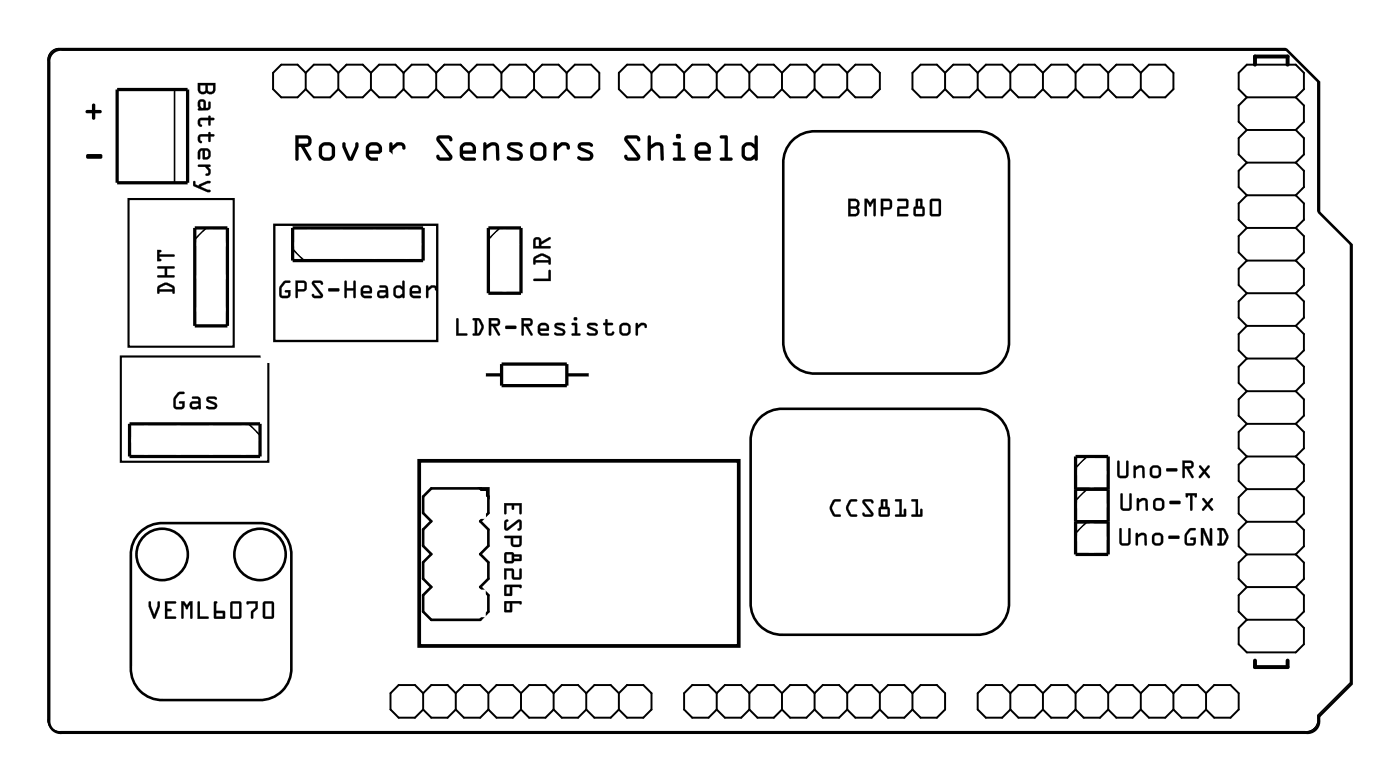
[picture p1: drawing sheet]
<svg xmlns="http://www.w3.org/2000/svg" width="109mm" height="61mm" viewBox="0 0 109 61" stroke-linecap="round" stroke-linejoin="round" font-family="sans-serif">
<path d="M3.9 4.1l.3-.2 .3-.1h95.6l2.5 2.5v10.1l2.5 2.5v34.2l-2.5 2.5a.97 .97 0 0 1-1 1.3h-96.9a.9 .9 0 0 1-1-1v-51.1l.1-.4z" fill="none" stroke="#000" stroke-width=".08"/>
<g fill="#000">
<path d="M6.7 8.6h.5v-.4a.13 .13 0 0 1 .1-.1 .13 .13 0 0 1 .1 .1v.4h.4a.13 .13 0 0 1 .1 .1 .13 .13 0 0 1-.1 .1h-.4v.4a.13 .13 0 0 1-.1 .1 .13 .13 0 0 1-.1-.1v-.4h-.5zM6.7 12h1.1a.19 .19 0 0 1 .2 .2 .19 .19 0 0 1-.2 .1h-1l-.1-.1zM37.4 38h.6v.6z"/>
<path d="M6.7 8.6h.5v-.4a.13 .13 0 0 1 .1-.1 .13 .13 0 0 1 .1 .1v.4h.4a.13 .13 0 0 1 .1 .1 .13 .13 0 0 1-.1 .1h-.4v.4a.13 .13 0 0 1-.1 .1 .13 .13 0 0 1-.1-.1v-.4h-.5zM6.7 8.6v.2h.5v.4a.13 .13 0 0 0 .1 .1 .13 .13 0 0 0 .1-.1v-.4h.4a.13 .13 0 0 0 .1-.1 .13 .13 0 0 0-.1-.1h-.4v-.4a.13 .13 0 0 0-.1-.1 .13 .13 0 0 0-.1 .1v.4z"/>
<path d="M6.7 12h1.1a.19 .19 0 0 1 .2 .2 .19 .19 0 0 1-.2 .2l-1-.1-.1-.1zM6.7 12v.2l.1 .1h1a.19 .19 0 0 0 .2-.1 .19 .19 0 0 0-.2-.2z"/>
<path d="M15.4 6.5h1.4v.5a.39 .39 0 0 1-.3 .3 .39 .39 0 0 1-.4-.1l-.3 .1a.36 .36 0 0 1-.4-.3zM15.6 6.6v.4a.21 .21 0 0 0 .2 .2 .21 .21 0 0 0 .2-.2v-.4zM16.2 6.6v.4a.21 .21 0 0 0 .2 .2 .21 .21 0 0 0 .2-.2v-.4zM15.5 7.8l.2-.1 .3 .1v.6h.2v-.4l.2-.1-.1 .6-.2 .1h-.7l.1-.2-.1-.4zM15.6 7.9v.3l.1 .2h.1v-.4zM15.5 9.2h.7l.1-.2 .1 .2h.3l-.1 .1h-.2v.4l-.1 .1-.1-.1v-.4l-.6 .1v.2l.1 .1v.2a.34 .34 0 0 1-.3-.3 .34 .34 0 0 1 .1-.4zM15.5 10.5l.7-.1 .1-.1 .1 .1 .3 .1-.1 .1h-.2v.4h-.1h-.1v-.4h-.6v.3l.1 .1v.1a.34 .34 0 0 1-.3-.2 .34 .34 0 0 1 .1-.4zM15.5 11.6l.2-.1 .5 .1 .2 .3-.1 .3-.1 .2h-.4v-.7h-.1l-.1 .1v.6h-.2v-.6zM16 11.7v.5h.1l.1-.4-.1-.1zM15.4 12.8h.9l.1 .2h-.2l.2 .2a.33 .33 0 0 1 0 .3 .33 .33 0 0 1-.3 .2 .12 .12 0 0 1-.1-.2 .12 .12 0 0 1 .2 0v-.2l-.2-.3h-.5zM15.1 14.1h.1v.2l.3 .2v-.2l.6-.2h.2v.1l-.6 .3 .6 .3 .1 .1h-.3l-1-.4z"/>
<path d="M15.4 6.4h1.4v.6a.4 .4 0 0 1-.3 .3 .4 .4 0 0 1-.4-.1l-.3 .1a.37 .37 0 0 1-.4-.3zM15.4 6.5v.5a.39 .39 0 0 0 .3 .3 .39 .39 0 0 0 .4-.1 .39 .39 0 0 0 .4 .1 .39 .39 0 0 0 .3-.3v-.5zM15.6 6.6v.4a.2 .2 0 0 0 .2 .1 .2 .2 0 0 0 .2-.1v-.4zM15.6 6.6h.4v.4a.22 .22 0 0 1-.2 .2 .22 .22 0 0 1-.2-.2zM16.2 6.6v.4a.2 .2 0 0 0 .2 .1 .2 .2 0 0 0 .2-.1v-.4zM16.2 6.6h.4v.4a.22 .22 0 0 1-.2 .2 .22 .22 0 0 1-.2-.2zM15.5 7.8l.2-.1 .3 .1v.6l.2-.1v-.3a.1 .1 0 0 1 .1-.1 .1 .1 0 0 1 .1 .1v.4l-.2 .2h-.7a.09 .09 0 0 1-.1-.1 .09 .09 0 0 1 .1-.1l-.1-.2zM15.5 7.8l-.1 .2 .1 .4-.1 .2h.7l.2-.1 .1-.6-.2 .1v.4h-.2l-.1-.6-.1-.1zM15.6 7.9v.3l.1 .2h.1v-.4zM15.6 7.9l.3 .1-.1 .4h-.1l-.1-.2zM15.5 9.2h.2h.5v-.1a.1 .1 0 0 1 .1-.1 .1 .1 0 0 1 .1 .1v.1h.2a.1 .1 0 0 1 .1 .1 .1 .1 0 0 1-.1 .1l-.2-.1v.4a.1 .1 0 0 1-.1 .1 .1 .1 0 0 1-.1-.1v-.4l-.6 .1v.2l.1 .1v.1a.21 .21 0 0 1-.2 0 .21 .21 0 0 1-.1-.2zM15.5 9.3a.38 .38 0 0 0 .1 .6l.1-.1-.1-.2v-.3h.6v.4l.1 .1 .1-.1v-.4h.2l.1-.1h-.3l-.1-.2-.1 .2zM15.5 10.5l.2-.1h.5a.1 .1 0 0 1 .1-.1 .1 .1 0 0 1 .1 .1h.2a.1 .1 0 0 1 .1 .1 .1 .1 0 0 1-.1 .1h-.2v.4a.1 .1 0 0 1-.1 .1 .1 .1 0 0 1-.1-.1v-.4h-.6v.3l.1 .1v.1a.21 .21 0 0 1-.2 0 .21 .21 0 0 1-.1-.2zM15.5 10.5a.38 .38 0 0 0 .1 .6l.1-.1-.1-.1v-.3h.6v.4h.1h.1v-.4h.2l.1-.1-.3-.1-.1-.1-.1 .1zM15.5 11.6l.2-.1h.4l.3 .4v.3l-.1 .1-.4 .1-.1-.1v-.6h-.1l-.1 .2v.4a.1 .1 0 0 1-.1 .1 .1 .1 0 0 1-.1-.1v-.5zM15.5 11.6l-.1 .2v.6l.2-.1v-.5l.1-.1h.1v.7h.4l.1-.2 .1-.3-.2-.3-.5-.1zM16 11.7v.5h.1l.1-.4zM15.9 11.7h.2l.1 .1v.3l-.1 .1h-.2zM15.4 12.8h.9a.1 .1 0 0 1 .1 .1 .1 .1 0 0 1-.1 .1h-.1l.2 .2a.33 .33 0 0 1 0 .3 .33 .33 0 0 1-.3 .2 .14 .14 0 0 1-.1-.2 .14 .14 0 0 1 .2-.1v-.1l-.2-.3h-.5zM15.4 12.8l.1 .2h.5l.2 .3v.2l-.2 .1a.23 .23 0 0 0 .3 0 .23 .23 0 0 0 .1-.2v-.2l-.2-.2h.2l-.1-.2zM15.1 14.1h.1v.2l.3 .2v-.2l.8-.2a.1 .1 0 0 1 .1 .1 .1 .1 0 0 1-.1 .1l-.6 .2 .6 .3a.1 .1 0 0 1 .1 .1 .1 .1 0 0 1-.1 .1l-1.2-.5zM15.1 14.1v.4l1 .4h.3l-.1-.1-.7-.3 .7-.3v-.1h-.2l-.6 .3v.1l-.3-.2v-.2z"/>
<path d="M23 10.5h.9a.46 .46 0 0 1 .4 .6 .46 .46 0 0 1-.6 .3l.5 .9a.13 .13 0 0 1 0 .2 .13 .13 0 0 1-.2-.1l-.6-1h-.1v1a.13 .13 0 0 1-.2 .1 .13 .13 0 0 1-.1-.1zM23 10.5v1.9a.13 .13 0 0 0 .1 .1 .13 .13 0 0 0 .2-.1v-1h.1l.6 1a.13 .13 0 0 0 .2 .1 .13 .13 0 0 0 0-.2l-.5-.9a.46 .46 0 0 0 .6-.3 .46 .46 0 0 0-.4-.6zM23.3 10.8v.4h.6l.1-.1-.1-.3zM23.3 10.8h.6l.1 .3-.1 .1h-.6zM24.9 11.3l.4-.2h.4l.3 .1a1.02 1.02 0 0 1 .1 .9l-.1 .2-.3 .2h-.5l-.2-.2a1.06 1.06 0 0 1-.2-.9zM24.9 11.3l-.1 .1a1.05 1.05 0 0 0 .2 .9l.2 .2h.5l.3-.2 .1-.2a1.02 1.02 0 0 0-.1-.9l-.4-.1a.64 .64 0 0 0-.7 .2zM25.1 11.4v.7l.2 .1h.4l.1-.2v-.5l-.2-.2h-.3zM25.1 11.4l.2-.1h.3l.2 .2v.5l-.1 .2-.4 .1-.2-.2zM26.7 11.1h.2v.3l.4 .8 .4-.8v-.2a.13 .13 0 0 1 .1-.1 .13 .13 0 0 1 .1 .1v.2l-.4 1-.3 .1-.1-.1-.4-.9zM26.7 11.1v.4l.4 .9 .1 .1 .3-.1 .4-1v-.2a.13 .13 0 0 0-.1-.1 .13 .13 0 0 0-.1 .1v.2l-.4 .8-.4-.8v-.3zM28.6 11.3l.4-.2h.4l.2 .1 .1 .3v.4l-1 .1 .2 .2h.7a.13 .13 0 0 1 .1 .2 .13 .13 0 0 1-.1 .1h-.7l-.3-.2a1.06 1.06 0 0 1-.1-.9zM28.6 11.3l-.1 .1a1.05 1.05 0 0 0 .1 .9l.3 .2h.7a.13 .13 0 0 0 .1-.1 .13 .13 0 0 0-.1-.1l-.7-.1-.1-.1-.1-.1h.9l.1-.2a.57 .57 0 0 0-.1-.6l-.3-.1a.64 .64 0 0 0-.7 .2zM28.8 11.4l-.1 .3h.8v-.2l-.2-.2h-.4zM28.8 11.4l.1-.1h.4l.2 .2v.2h-.8zM30.3 11.1h.2l.1 .2 .3-.2a.47 .47 0 0 1 .5 0 .47 .47 0 0 1 .2 .5 .15 .15 0 0 1-.2 0 .15 .15 0 0 1-.1-.2l-.3-.1-.4 .4v.7a.13 .13 0 0 1-.2 .1 .13 .13 0 0 1-.1-.1zM30.3 11.1v1.3a.13 .13 0 0 0 .1 .1 .13 .13 0 0 0 .2-.1v-.7l.4-.4 .3 .1a.19 .19 0 0 0 0 .2 .19 .19 0 0 0 .2 0h.1a.46 .46 0 0 0-.2-.5 .46 .46 0 0 0-.5 0l-.3 .2-.1-.2zM34.1 10.6l.2-.1h.6a.29 .29 0 0 1 .3 .2 .29 .29 0 0 1 0 .3h-.2l-.1-.2h-.7l1 1.4-.1 .3h-.8a.29 .29 0 0 1-.3-.1 .29 .29 0 0 1 0-.4l.2 .1 .1 .1h.7l-1-1.2v-.2zM34.1 10.6l-.1 .2v.2l1 1.2h-.8a.14 .14 0 0 0-.1-.2 .14 .14 0 0 0-.1 .2 .35 .35 0 0 0 .3 .3h.8l.1-.2v-.3l-1-1.2h.7a.14 .14 0 0 0 .2 .2 .14 .14 0 0 0 .1-.1 .35 .35 0 0 0-.3-.4h-.6zM35.9 11.3l.4-.2h.4l.2 .1 .2 .3-.1 .4-.9 .1 .1 .2h.7a.14 .14 0 0 1 .2 .2 .13 .13 0 0 1-.2 .1h-.7l-.3-.2a1.06 1.06 0 0 1-.1-.9zM35.9 11.3l-.1 .1a1.05 1.05 0 0 0 .1 .9l.3 .2h.7a.13 .13 0 0 0 .2-.1 .13 .13 0 0 0-.2-.1l-.7-.1-.1-.1v-.1h.8l.2-.2a.57 .57 0 0 0-.2-.6l-.3-.1a.64 .64 0 0 0-.7 .2zM36.1 11.4v.3h.7v-.2l-.1-.2h-.5zM36.1 11.4l.1-.1h.5l.1 .2v.2h-.7zM37.7 11.1h.1l.1 .2a.57 .57 0 0 1 1 .1v1a.13 .13 0 0 1-.1 .1 .13 .13 0 0 1-.2-.1v-1l-.1-.1h-.2l-.4 .3v.8a.13 .13 0 0 1-.1 .1 .13 .13 0 0 1-.2-.1zM37.7 11.1l-.1 1.3a.13 .13 0 0 0 .2 .1 .13 .13 0 0 0 .1-.1v-.8l.4-.3h.2l.1 .1v1a.13 .13 0 0 0 .2 .1 .13 .13 0 0 0 .1-.1v-1a.46 .46 0 0 0-.8-.3l-.2 .2-.1-.2zM39.6 11.2a.99 .99 0 0 1 1.1 0 .13 .13 0 0 1 0 .2 .13 .13 0 0 1-.2 0l-.1-.1h-.6l-.1 .1 .8 .4a.39 .39 0 0 1 .2 .4 .39 .39 0 0 1-.4 .3h-.5l-.3-.1a.13 .13 0 0 1 0-.2 .13 .13 0 0 1 .2 0h.6l.2-.1-.1-.1-.8-.4-.1-.2zM39.6 11.2l-.1 .2 .1 .2 .8 .4 .1 .1-.2 .2-.6-.1a.14 .14 0 0 0-.2 0 .14 .14 0 0 0 0 .2 .88 .88 0 0 0 1.2-.1v-.3l-.1-.2-.9-.4 .1-.1h.6a.17 .17 0 0 0 .1 .1 .17 .17 0 0 0 .2-.1v-.1a.97 .97 0 0 0-1.1 0zM41.4 11.3l.4-.2h.4l.2 .1a1.02 1.02 0 0 1 .1 .9v.2l-.3 .2h-.5l-.3-.2a1.06 1.06 0 0 1-.1-.9zM41.4 11.3l-.1 .1a1.05 1.05 0 0 0 .1 .9l.3 .2h.5l.3-.2v-.2a1.02 1.02 0 0 0-.1-.9l-.3-.1a.64 .64 0 0 0-.7 .2zM41.6 11.4v.7l.2 .1h.4l.1-.2v-.5l-.2-.2h-.4zM41.6 11.4l.1-.1h.4l.2 .2v.5l-.1 .2-.4 .1-.2-.2zM43.1 11.1h.2l.1 .2 .3-.2a.47 .47 0 0 1 .5 0 .47 .47 0 0 1 .2 .5 .15 .15 0 0 1-.2 0 .15 .15 0 0 1-.1-.2l-.3-.1-.4 .4v.7a.13 .13 0 0 1-.2 .1 .13 .13 0 0 1-.1-.1zM43.1 11.1v1.3a.13 .13 0 0 0 .1 .1 .13 .13 0 0 0 .2-.1v-.7l.4-.4 .3 .1a.19 .19 0 0 0 0 .2 .19 .19 0 0 0 .2 0h.1a.46 .46 0 0 0-.2-.5 .46 .46 0 0 0-.5 0l-.3 .2-.1-.2zM45.1 11.2a.99 .99 0 0 1 1.1 0 .13 .13 0 0 1 0 .2 .13 .13 0 0 1-.2 0l-.2-.1h-.5l-.1 .1 .8 .4a.39 .39 0 0 1 .2 .4 .39 .39 0 0 1-.4 .3h-.5l-.3-.1a.13 .13 0 0 1 0-.2 .13 .13 0 0 1 .2 0h.6l.1-.1v-.1l-.8-.4-.1-.2zM45.1 11.2l-.1 .2 .1 .2 .8 .4v.1l-.1 .2-.6-.1a.14 .14 0 0 0-.2 0 .14 .14 0 0 0 0 .2 .88 .88 0 0 0 1.2-.1v-.3l-.1-.2-.9-.4 .1-.1h.5a.17 .17 0 0 0 .2 .1 .17 .17 0 0 0 .2-.1v-.1a.97 .97 0 0 0-1.1 0zM48.7 10.6l.2-.1h.6a.29 .29 0 0 1 .3 .2 .29 .29 0 0 1 0 .3h-.2v-.2h-.7l1 1.4-.2 .3h-.8a.29 .29 0 0 1-.2-.1 .29 .29 0 0 1 0-.4l.1 .1 .1 .1h.7l-.9-1.2-.1-.2zM48.7 10.6l-.1 .2 .1 .2 .9 1.2h-.7a.14 .14 0 0 0-.1-.2 .14 .14 0 0 0-.2 .2 .35 .35 0 0 0 .3 .3h.8l.1-.2v-.3l-.9-1.2h.7a.14 .14 0 0 0 .1 .2 .14 .14 0 0 0 .2-.1 .35 .35 0 0 0-.4-.4h-.6zM50.5 10.6h.2v.7a.57 .57 0 0 1 1 .1v1a.13 .13 0 0 1-.1 .1 .13 .13 0 0 1-.2-.1v-1l-.1-.1h-.2l-.4 .3v.8a.13 .13 0 0 1-.1 .1 .13 .13 0 0 1-.2-.1zM50.5 10.6l-.1 1.8a.13 .13 0 0 0 .2 .1 .13 .13 0 0 0 .1-.1v-.8l.4-.3h.2l.1 .1v1a.13 .13 0 0 0 .2 .1 .13 .13 0 0 0 .1-.1v-1a.46 .46 0 0 0-.8-.3l-.2 .2v-.7zM52.4 11.1h.6v1.1h.3a.13 .13 0 0 1 .1 .2 .13 .13 0 0 1-.1 .1h-.8a.13 .13 0 0 1-.1-.1 .13 .13 0 0 1 .1-.2h.3v-.9h-.3zM52.4 11.1l.1 .2h.3v1h-.3a.13 .13 0 0 0-.1 .1 .13 .13 0 0 0 .1 .1h.8a.13 .13 0 0 0 .1-.1 .13 .13 0 0 0-.1-.1h-.3v-1.2zM52.6 10.6a.2 .2 0 0 1 .4 0 .2 .2 0 0 1-.4 0zM52.6 10.6a.2 .2 0 0 0 .4 0 .2 .2 0 0 0-.4 0zM54.2 11.3l.4-.2h.4l.2 .1 .2 .3-.1 .4-1 .1 .2 .2h.7a.14 .14 0 0 1 .2 .2 .13 .13 0 0 1-.2 .1h-.7l-.3-.2a1.06 1.06 0 0 1-.1-.9zM54.2 11.3l-.1 .1a1.05 1.05 0 0 0 .1 .9l.3 .2h.7a.13 .13 0 0 0 .1-.1 .13 .13 0 0 0-.1-.1l-.7-.1-.1-.1-.1-.1h.9l.1-.2a.57 .57 0 0 0-.1-.6l-.3-.1a.64 .64 0 0 0-.7 .2zM54.4 11.4l-.1 .3h.8v-.2l-.2-.2h-.4zM54.4 11.4l.1-.1h.4l.2 .2v.2h-.8zM56.1 10.6l.4-.1 .2 .1v1.6h.2a.14 .14 0 0 1 .2 .2 .13 .13 0 0 1-.2 .1h-.7a.13 .13 0 0 1-.2-.1 .14 .14 0 0 1 .2-.2h.2v-1.4h-.3zM56.1 10.6v.2h.3v1.5h-.2a.13 .13 0 0 0-.2 .1 .13 .13 0 0 0 .2 .1h.7a.13 .13 0 0 0 .1-.1 .13 .13 0 0 0-.1-.1h-.2v-1.7l-.2-.1zM57.9 11.2l.3-.1h.3l.3 .1-.1-.5a.14 .14 0 0 1 .2-.2 .13 .13 0 0 1 .1 .2v1.7a.13 .13 0 0 1-.1 .1 .13 .13 0 0 1-.1-.2l-.4 .2h-.3l-.2-.2a1.07 1.07 0 0 1-.1-.9zM57.9 11.3l-.1 .1a1.07 1.07 0 0 0 .1 .9l.2 .2h.3l.4-.2a.13 .13 0 0 0 .1 .2 .13 .13 0 0 0 .1-.1v-1.7a.13 .13 0 0 0-.1-.2 .13 .13 0 0 0-.1 .2v.5l-.3-.1h-.3zM58 11.4v.7l.2 .1h.2l.3-.2v-.4l-.2-.3h-.3zM58 11.4l.2-.1h.3l.2 .3v.4l-.3 .2h-.2l-.2-.1z"/>
<path d="M23 10.5h.9a.46 .46 0 0 1 .4 .6 .46 .46 0 0 1-.6 .3l.5 .9a.13 .13 0 0 1 0 .2 .13 .13 0 0 1-.2-.1l-.6-1h-.1v1a.13 .13 0 0 1-.2 .1 .13 .13 0 0 1-.1-.1zM23.3 10.8v.4h.6l.1-.1-.1-.3zM24.9 11.3l.1-.1a.64 .64 0 0 1 .6-.1l.4 .1a1.02 1.02 0 0 1 .1 .9l-.1 .2-.3 .2h-.5l-.2-.2a1.05 1.05 0 0 1-.2-.9zM25.1 11.4v.7l.2 .1h.4l.1-.2v-.5l-.2-.2h-.3zM26.7 11.1h.2v.3l.4 .8 .4-.8v-.2a.13 .13 0 0 1 .1-.1 .13 .13 0 0 1 .1 .1v.2l-.4 1-.3 .1-.1-.1-.4-.9zM28.6 11.3v-.1a.63 .63 0 0 1 .7-.1l.3 .1a.68 .68 0 0 1 .1 .7l-1 .1 .1 .1 .1 .1h.7a.13 .13 0 0 1 .1 .2 .13 .13 0 0 1-.1 .1h-.7l-.3-.2a1.05 1.05 0 0 1-.1-.9zM28.8 11.4l-.1 .3h.8v-.2l-.2-.2h-.4zM30.3 11.1h.2l.1 .2 .3-.2a.47 .47 0 0 1 .5 0 .47 .47 0 0 1 .2 .5 .15 .15 0 0 1-.2 0 .15 .15 0 0 1-.1-.2l-.3-.1-.4 .4v.7a.13 .13 0 0 1-.2 .1 .13 .13 0 0 1-.1-.1zM34.1 10.6l.2-.1h.6a.29 .29 0 0 1 .3 .2 .29 .29 0 0 1 0 .3h-.2l-.1-.2h-.7l1 1.4-.1 .3h-.8a.29 .29 0 0 1-.3-.1 .29 .29 0 0 1 0-.4l.2 .1 .1 .1h.7l-1-1.2v-.2zM35.9 11.3l.1-.1a.63 .63 0 0 1 .6-.1l.3 .1a.68 .68 0 0 1 .1 .7l-.9 .1v.1l.1 .1h.7a.14 .14 0 0 1 .2 .2 .13 .13 0 0 1-.2 .1h-.7l-.3-.2a1.05 1.05 0 0 1-.1-.9zM36.1 11.4v.3h.7v-.2l-.1-.2h-.5zM37.7 11.1h.1l.1 .2a.55 .55 0 0 1 .5-.2 .55 .55 0 0 1 .5 .3v1a.13 .13 0 0 1-.1 .1 .13 .13 0 0 1-.2-.1v-1l-.1-.1h-.2l-.4 .3v.8a.13 .13 0 0 1-.1 .1 .13 .13 0 0 1-.2-.1zM39.6 11.2a.99 .99 0 0 1 1.1 0 .14 .14 0 0 1-.1 .2 .14 .14 0 0 1-.2-.1h-.6l-.1 .1 .8 .4a.39 .39 0 0 1 .2 .4 .39 .39 0 0 1-.4 .3h-.5l-.3-.1a.17 .17 0 0 1 .1-.2 .17 .17 0 0 1 .2 0h.6l.1-.1-.1-.1-.8-.4-.1-.2zM41.4 11.3v-.1a.64 .64 0 0 1 .7-.1l.3 .1a1.02 1.02 0 0 1 .1 .9v.2l-.3 .2h-.5l-.3-.2a1.05 1.05 0 0 1-.1-.9zM41.6 11.4v.7l.2 .1h.4l.1-.2v-.5l-.2-.2h-.4zM43.1 11.1h.2l.1 .2 .3-.2a.47 .47 0 0 1 .5 0 .47 .47 0 0 1 .2 .5 .15 .15 0 0 1-.2 0 .15 .15 0 0 1-.1-.2l-.3-.1-.4 .4v.7a.13 .13 0 0 1-.2 .1 .13 .13 0 0 1-.1-.1zM45.1 11.2a.99 .99 0 0 1 1.1 0 .14 .14 0 0 1-.1 .2 .14 .14 0 0 1-.2-.1h-.6l-.1 .1 .8 .4a.39 .39 0 0 1 .2 .4 .39 .39 0 0 1-.4 .3h-.5l-.3-.1a.17 .17 0 0 1 .1-.2 .17 .17 0 0 1 .2 0h.6v-.1v-.1l-.8-.4-.1-.2zM48.7 10.6l.2-.1h.6a.29 .29 0 0 1 .3 .2 .29 .29 0 0 1 0 .3h-.2v-.2h-.7l1 1.4-.2 .3h-.8a.29 .29 0 0 1-.2-.1 .29 .29 0 0 1 0-.4l.1 .1 .1 .1h.7l-.9-1.2-.1-.2zM50.5 10.6h.2v.7a.55 .55 0 0 1 .5-.2 .55 .55 0 0 1 .5 .3v1a.13 .13 0 0 1-.1 .1 .13 .13 0 0 1-.2-.1v-1l-.1-.1h-.2l-.4 .3v.8a.13 .13 0 0 1-.1 .1 .13 .13 0 0 1-.2-.1zM52.4 11.1h.6v1.1h.3a.13 .13 0 0 1 .1 .2 .13 .13 0 0 1-.1 .1h-.8a.13 .13 0 0 1-.1-.1 .13 .13 0 0 1 .1-.2h.3v-.9h-.3zM52.6 10.6a.2 .2 0 0 1 .4 0 .2 .2 0 0 1-.4 0zM54.2 11.3v-.1a.63 .63 0 0 1 .7-.1l.3 .1a.68 .68 0 0 1 .1 .7l-1 .1 .1 .1 .1 .1h.7a.13 .13 0 0 1 .1 .2 .13 .13 0 0 1-.1 .1h-.7l-.3-.2a1.05 1.05 0 0 1-.1-.9zM54.4 11.4l-.1 .3h.8v-.2l-.2-.2h-.4zM56.1 10.6l.4-.1 .2 .1v1.6h.2a.14 .14 0 0 1 .2 .2 .13 .13 0 0 1-.2 .1h-.7a.13 .13 0 0 1-.2-.1 .14 .14 0 0 1 .2-.2h.2v-1.4h-.3zM57.9 11.2a.58 .58 0 0 1 .6-.1l.3 .1v-.5a.13 .13 0 0 1 .1-.2 .13 .13 0 0 1 .1 .2v1.7a.13 .13 0 0 1-.1 .1 .13 .13 0 0 1-.1-.2l-.4 .2h-.3l-.2-.2a1.07 1.07 0 0 1-.1-.9zM58 11.4v.7l.2 .1h.2l.3-.2v-.4l-.2-.3h-.3z"/>
<path d="M66 15.5h.6a.4 .4 0 0 1 .3 .2 .4 .4 0 0 1-.1 .5l.1 .3a.37 .37 0 0 1-.3 .3h-.6zM66 15.5v1.3h.6a.39 .39 0 0 0 .3-.2 .39 .39 0 0 0-.1-.5 .39 .39 0 0 0 .1-.4 .39 .39 0 0 0-.3-.2zM66.2 16.2v.4h.4a.2 .2 0 0 0 .1-.2 .2 .2 0 0 0-.1-.2zM66.2 16.2h.4a.22 .22 0 0 1 .2 .2 .22 .22 0 0 1-.2 .3h-.4zM66.2 15.6v.5l.4-.1a.2 .2 0 0 0 .1-.2 .2 .2 0 0 0-.1-.2zM66.2 15.6h.4a.22 .22 0 0 1 .2 .2 .22 .22 0 0 1-.2 .3h-.4zM67.3 15.5h.2l.3 .3 .2-.3h.2v1.2a.1 .1 0 0 1-.1 .1 .1 .1 0 0 1-.1-.1v-1l-.2 .3a.1 .1 0 0 1 0 .1 .1 .1 0 0 1-.1-.1l-.2-.3v1a.1 .1 0 0 1-.1 .1 .1 .1 0 0 1-.1-.1zM67.3 15.5v1.3h.1l.1-.1v-1l.3 .4 .2-.4v1l.1 .1 .1-1.3h-.2l-.2 .3-.3-.3zM68.6 15.5h.7l.2 .2-.1 .5-.6 .1v.4a.1 .1 0 0 1-.1 .1 .1 .1 0 0 1-.1-.1zM68.6 15.5v1.2l.1 .1 .1-.1v-.4l.6-.1v-.5l-.1-.2zM68.8 15.6v.5h.4v-.4zM68.8 15.6l.5 .1v.4h-.5zM69.9 15.5h.7l.1 .1v.6h-.7v.4h.6a.1 .1 0 0 1 .1 .1 .1 .1 0 0 1-.1 .1h-.8l.1-.7h.7v-.5h-.7zM69.9 15.5v.1h.7v.5h-.7v.7h.8v-.1h-.7v-.5h.7v-.6l-.1-.1zM71.3 15.5h.5v.6l.2 .1v.4l-.1 .2h-.6l-.2-.1v-.5l.2-.1zM71.3 15.5v.6l-.2 .1v.5l.2 .1h.6l.1-.2v-.4l-.2-.1v-.6zM71.3 16.2v.4h.5v-.4zM71.3 16.2h.5v.5h-.5zM71.5 15.6v.5h.1v-.5zM71.5 15.6h.2v.5h-.2zM72.4 15.5h.7l.2 .1v1l-.1 .2h-.6l-.2-.1zM72.5 15.5l-.1 1.2 .2 .1h.6l.1-.2-.1-1-.1-.1zM72.6 15.6v1h.5v-1zM72.6 15.6h.5v1.1h-.5z"/>
<path d="M66 15.5h.6a.39 .39 0 0 1 .3 .2 .39 .39 0 0 1-.1 .4l.1 .4a.36 .36 0 0 1-.3 .3h-.6zM66.2 16.2v.4h.4a.21 .21 0 0 0 .1-.2 .21 .21 0 0 0-.1-.2zM66.2 15.6v.5h.4a.21 .21 0 0 0 .1-.3 .21 .21 0 0 0-.1-.2zM67.3 15.5h.2l.3 .3 .2-.3h.2l-.1 1.3-.1-.1v-1l-.2 .3a.1 .1 0 0 1 0 .1 .1 .1 0 0 1-.1-.1l-.2-.3v1l-.1 .1zM68.6 15.5h.7l.2 .2-.1 .5-.6 .1v.4l-.1 .1-.1-.1zM68.8 15.6v.5h.5v-.4zM69.9 15.5h.7l.1 .1v.6h-.7v.4l.7 .1v.1h-.8v-.7h.7v-.5h-.7zM71.3 15.5h.5v.6l.2 .1v.4l-.1 .2h-.6l-.2-.1v-.5l.2-.1zM71.3 16.2v.4h.5v-.4zM71.5 15.6v.5h.1v-.5zM72.5 15.5h.6l.2 .1v1l-.1 .2h-.6l-.2-.1zM72.6 15.6v1h.5v-1z"/>
<path d="M3.9 4.1l.3-.2 .3-.1h95.6l2.5 2.5v10.1l2.5 2.5v34.2l-2.5 2.5v.3a.89 .89 0 0 1-1 1h-96.9a.89 .89 0 0 1-1-1v-51.1l.1-.4zM3.9 4.1l-.1 .3-.1 .4v51.3a.9 .9 0 0 0 1 .8h97.1a1.02 1.02 0 0 0 .8-1.3l2.5-2.5v-34.2l-2.5-2.5v-10.1l-2.5-2.5h-95.6l-.3 .1z"/>
<path d="M13.8 30.6l.5-.1a.1 .1 0 0 1 .1 .1 .1 .1 0 0 1-.1 .1h-.3l-.3 .3v.6h.5v-.2h-.2a.1 .1 0 0 1-.1-.1 .1 .1 0 0 1 .1-.1h.4l-.1 .6h-.2h-.5l-.1-.2v-.6zM13.8 30.6a.9 .9 0 0 0-.1 1.2h.5l.2-.2v-.4h-.4v.2h.2v.2h-.5v-.6l.3-.3 .3-.1h.1l-.4-.1zM15 30.9l.4-.1 .1 .1 .2 .9a.09 .09 0 0 1-.1 0 .09 .09 0 0 1-.1 0h-.5a.32 .32 0 0 1-.2-.3 .32 .32 0 0 1 .2-.3h.4v-.2h-.4zM15 30.9v.1l.4 .1 .1 .1h-.5a.31 .31 0 0 0-.2 .3 .31 .31 0 0 0 .2 .3l.5-.1 .1 .1v-.7l-.1-.2zM15 31.4v.2l.3 .1 .2-.1-.1-.2zM15 31.4h.4l.1 .2-.2 .1h-.3zM16.1 30.9h.1a.71 .71 0 0 1 .7 .1 .12 .12 0 0 1-.1 .1 .12 .12 0 0 1-.1-.1l-.5 .1 .6 .2a.28 .28 0 0 1 .1 .3 .28 .28 0 0 1-.3 .2h-.5a.12 .12 0 0 1 0-.2 .12 .12 0 0 1 .2 .1l.4-.1-.6-.4v-.1zM16.1 30.9v.2v.1l.6 .4-.1 .1-.5-.1v.1l.2 .1h.4l.2-.1-.1-.3-.6-.3 .5-.1a.09 .09 0 0 0 .1 .1 .09 .09 0 0 0 .1-.1l-.2-.1z"/>
<path d="M13.8 30.6l.2-.1h.3l.1 .1h-.1l-.3 .1-.3 .3v.6l.4 .1 .1-.3h-.2l-.1-.1 .5-.1v.5l-.2 .1h-.4h-.2l-.1-.2a.94 .94 0 0 1 .3-1zM15 30.9h.5l.1 .2v.7h-.1h-.5a.31 .31 0 0 1-.2-.3 .31 .31 0 0 1 .2-.3h.4v-.1l-.4-.1zM15 31.4v.3h.3l.2-.1-.1-.2zM16.1 30.9l.6-.1 .2 .2a.12 .12 0 0 1-.1 .1 .12 .12 0 0 1-.1-.1l-.5 .1 .6 .2a.27 .27 0 0 1 .1 .3 .27 .27 0 0 1-.3 .2h-.4l-.1-.1v-.1l.5 .1 .1-.1-.6-.4v-.1z"/>
<path d="M12.3 22.2a.81 .81 0 0 1 1.2 0l.1 .6-.1 .1-.1-.2h-1v.1h-.1l-.1-.4zM12.4 22.4v.1h1v-.1l-.5-.2zM12.3 20.7h1.2v.2h-.5v.5h.5l.1 .1-1.3 .1v-.2h.5v-.5h-.5zM12.2 19.4l.4 .1-.1 .1h-.1v.2h1.1l.1 .1-1.2 .1v.1l.1 .1 .1 .1h-.4z"/>
<path d="M12.3 22.2l.5-.2h.3l.5 .3v.5a.1 .1 0 0 1-.1 .1 .1 .1 0 0 1-.1-.1v-.1h-1v.1a.1 .1 0 0 1-.1 .1 .1 .1 0 0 1-.1-.1zM12.3 22.3l-.1 .1 .1 .4h.1v-.1h1l.1 .1h.1v-.5l-.5-.3h-.4zM12.4 22.4v.1h1v-.1l-.5-.2zM12.4 22.4l.5-.2 .5 .2v.1h-1zM12.3 20.7h1.2a.1 .1 0 0 1 .1 .1 .1 .1 0 0 1-.1 .1h-.5v.5h.5a.1 .1 0 0 1 .1 .1 .1 .1 0 0 1-.1 .1h-1.2a.1 .1 0 0 1-.1-.1 .1 .1 0 0 1 .1-.1h.5v-.5h-.5zM12.3 20.7v.2h.5v.5h-.5v.2l1.3-.1-.1-.1h-.5v-.5h.5v-.2zM12.2 19.4h.3a.11 .11 0 0 1 .1 .2 .1 .1 0 0 1-.2 0v.2h1.1a.1 .1 0 0 1 .1 .1 .1 .1 0 0 1-.1 .1h-1.1v.1a.11 .11 0 0 1 .2 .1 .11 .11 0 0 1-.1 .1h-.3zM12.2 19.4v.9h.4l-.2-.2v-.1l1.2-.1-.1-.1h-1.1v-.2l.2-.1z"/>
<path d="M22 21.9l.5-.1a.1 .1 0 0 1 .1 .1 .1 .1 0 0 1-.1 .1h-.3l-.3 .4 .1 .6h.4v-.3l-.1 .1a.1 .1 0 0 1-.1-.1 .1 .1 0 0 1 .1-.1h.3l-.1 .5-.2 .1-.5-.1-.1-.2 .1-.6zM22.1 21.9a.9 .9 0 0 0-.2 1.3h.5l.2-.3v-.3h-.3l-.1 .1h.2v.3h-.5v-.7l.3-.3h.4v-.1l-.3-.1zM23 21.8h.7l.2 .3-.1 .5-.6 .1v.4a.1 .1 0 0 1-.1 .1 .1 .1 0 0 1-.1-.1zM23 21.8v1.3l.1 .1 .1-.1v-.4l.6-.1 .1-.5-.2-.2zM23.2 22v.5h.5v-.5zM23.2 22h.5v.5h-.5zM24.3 21.9l.7-.1 .2 .3a.13 .13 0 0 1-.2 0 .13 .13 0 0 1-.1-.1h-.4l.6 .9a.21 .21 0 0 1 0 .2 .21 .21 0 0 1-.1 .1h-.6l-.1-.2a.13 .13 0 0 1 .1-.1 .13 .13 0 0 1 .1 .1h.5l-.7-.8zM24.3 21.9v.3l.7 .8h-.5l-.1-.1-.1 .1 .2 .2h.5l.1-.3-.6-.9h.4l.2 .1v-.1l-.2-.2zM25.6 22.4h.7l.1 .2-.1 .1h-.7v-.1zM25.6 22.5v.2h.7l.1-.1-.1-.2zM26.8 21.8l.2 .1v.5h.5v-.5a.1 .1 0 0 1 .1-.1 .1 .1 0 0 1 .1 .1v1.2a.1 .1 0 0 1-.1 .1 .1 .1 0 0 1-.1-.1v-.5h-.5v.5a.1 .1 0 0 1-.1 .1 .1 .1 0 0 1-.1-.1zM26.9 21.9l-.1 1.2h.2v-.5h.5v.5l.1 .1 .1-1.3h-.2v.5h-.5v-.5zM28.2 22.3l.2-.1h.3l.2 .1 .1 .2-.1 .3h-.6l.1 .2h.5a.1 .1 0 0 1 .1 .1 .1 .1 0 0 1-.1 .1h-.5l-.2-.1-.1-.2zM28.2 22.3l-.1 .6 .1 .2 .2 .1h.5v-.2h-.5l-.1-.1v-.1h.6l.1-.3-.1-.2-.2-.1h-.3zM28.3 22.5v.1h.5l-.1-.2zM28.3 22.4h.4l.1 .3h-.5zM29.6 22.2h.3l.2 .1 .1 .8a.09 .09 0 0 1-.1 .1 .09 .09 0 0 1 0-.1l-.5 .1a.32 .32 0 0 1-.2-.3 .32 .32 0 0 1 .2-.3h.4v-.2h-.4zM29.6 22.2v.2h.4v.2h-.4a.31 .31 0 0 0-.2 .3 .31 .31 0 0 0 .2 .3l.5-.1 .1 .1v-.7l-.2-.3zM29.6 22.8v.2h.3l.1-.1v-.1zM29.6 22.8l.4-.1 .1 .2-.2 .1h-.3zM30.7 22.3l.3-.1 .3 .1v-.4a.1 .1 0 0 1 .1-.1 .1 .1 0 0 1 .1 .1v1.2a.1 .1 0 0 1-.1 .1 .1 .1 0 0 1-.1-.1l-.2 .1-.4-.1-.1-.2zM30.8 22.3l-.2 .2 .1 .6 .2 .1h.3l.1-.1 .1 .1h.1v-1.3h-.2v.4l-.2-.1zM30.8 22.4v.5l.1 .1h.2l.2-.2v-.3l-.2-.1zM30.8 22.4h.3l.2 .2v.2l-.2 .2-.3-.1zM32 22.3l.2-.1h.3l.2 .1 .1 .2v.3h-.7l.1 .2h.5a.1 .1 0 0 1 .1 .1 .1 .1 0 0 1-.1 .1h-.5l-.2-.1-.1-.2zM32 22.3l-.1 .6 .1 .2 .2 .1h.5v-.2h-.5l-.1-.1v-.1h.6l.1-.3-.1-.2-.2-.1h-.3zM32.1 22.5v.1h.5l-.1-.2zM32.1 22.4h.4l.1 .3h-.5zM33.2 22.2h.1l.1 .2 .2-.2a.33 .33 0 0 1 .3 0 .33 .33 0 0 1 .1 .3 .14 .14 0 0 1-.1 .1 .14 .14 0 0 1-.1-.2h-.2l-.3 .2 .1 .5a.1 .1 0 0 1-.1 .1 .1 .1 0 0 1-.1-.1zM33.2 22.2v1l.1-.1v-.5l.3-.2h.2l.2 .2a.23 .23 0 0 0 0-.3 .23 .23 0 0 0-.2-.1h-.2l-.3 .2v-.2z"/>
<path d="M22.1 21.9l.2-.1h.3v.1v.1h-.4l-.2 .3-.1 .7h.5v-.3h-.2v-.1h.4v.4l-.2 .2h-.4l-.2-.1-.1-.2a.94 .94 0 0 1 .4-1zM23 21.8h.7l.2 .3-.1 .5-.6 .1v.4l-.1 .1-.1-.1zM23.2 22v.5h.5v-.5zM24.3 21.9l.6-.1 .2 .2v.2l-.2-.2h-.4l.6 .9-.1 .3h-.5l-.2-.2 .1-.1 .1 .1h.5l-.7-.8zM25.6 22.4h.7l.1 .2-.1 .1h-.7v-.1zM26.8 21.9h.2v.5h.5v-.5h.2l-.1 1.3-.1-.1v-.5h-.5v.5h-.2zM28.2 22.3l.2-.1h.3l.2 .1 .1 .2-.1 .3-.6 .1 .1 .1h.5v.2h-.5l-.2-.1-.1-.2zM28.3 22.5v.1h.5l-.1-.2zM29.6 22.2h.4l.2 .3v.7l-.1-.1-.5 .1a.31 .31 0 0 1-.2-.3 .31 .31 0 0 1 .2-.3h.4v-.2h-.4zM29.6 22.8v.2h.3l.1-.1v-.1zM30.7 22.3l.3-.1 .3 .1v-.4h.2v1.3h-.1l-.1-.1-.4 .1-.2-.1-.1-.2zM30.8 22.4v.5l.3 .1 .2-.2v-.2l-.2-.2zM32 22.3l.2-.1h.3l.2 .1 .1 .2-.1 .3-.6 .1 .1 .1h.5v.2h-.5l-.2-.1-.1-.2zM32.1 22.5v.1h.5l-.1-.2zM33.2 22.2h.1v.2l.3-.2a.33 .33 0 0 1 .3 0 .33 .33 0 0 1 .1 .3 .12 .12 0 0 1-.1 .1 .12 .12 0 0 1-.1-.2h-.2l-.3 .2v.5l-.1 .1z"/>
<path d="M35.5 24.8h.2v1.1h.6a.1 .1 0 0 1 .1 .1 .1 .1 0 0 1-.1 .1h-.8zM35.6 24.8l-.1 1.3h.8v-.2h-.6v-1.1zM36.8 24.8h.6l.3 .6-.3 .6-.5 .1a.1 .1 0 0 1-.1-.1 .1 .1 0 0 1 .1-.1h.1v-1h-.2zM36.8 24.8v.1h.2v1h-.1l-.1 .2h.5l.3-.5v-.4l-.3-.4zM37.1 24.9l.1 1h.1l.2-.5-.2-.4zM37.1 24.9l.2 .1 .2 .4-.3 .5h-.1zM38.1 24.7h.6a.32 .32 0 0 1 .2 .4 .32 .32 0 0 1-.3 .3l.3 .6a.1 .1 0 0 1 0 .1 .1 .1 0 0 1-.1 0l-.4-.7h-.2l.1 .6a.1 .1 0 0 1-.1 .1 .1 .1 0 0 1-.1-.1zM38.1 24.7v1.4l.1-.1v-.6h.2l.4 .7h.1l-.3-.7a.31 .31 0 0 0 .3-.3 .31 .31 0 0 0-.2-.3zM38.2 24.9v.3l.5-.1v-.2zM38.2 24.9h.5l.1 .2-.6 .1zM39.4 25.4l.7-.1 .1 .2-.1 .1h-.7l-.1-.1zM39.4 25.4v.2h.7l.1-.1-.1-.2zM40.6 24.7h.6a.32 .32 0 0 1 .3 .4 .32 .32 0 0 1-.4 .3l.4 .6a.1 .1 0 0 1-.1 .1 .1 .1 0 0 1-.1 0l-.4-.7h-.1v.6a.1 .1 0 0 1-.1 .1 .1 .1 0 0 1-.1-.1zM40.6 24.7l.1 1.4 .1-.1v-.6h.1l.4 .7h.2l-.4-.7a.31 .31 0 0 0 .4-.3 .31 .31 0 0 0-.3-.3zM40.8 24.9v.3l.5-.1-.1-.2zM40.8 24.9h.4l.1 .2-.5 .1zM41.9 25.2l.3-.1h.3l.2 .1 .1 .2-.1 .3h-.6l.1 .2h.5a.1 .1 0 0 1 .1 .1 .1 .1 0 0 1-.1 .1h-.6l-.1-.1-.1-.2zM42 25.3l-.1 .5 .1 .2 .2 .1h.5v-.2h-.5l-.2-.1v-.1h.7v-.3l-.1-.2-.1-.1h-.3zM42.1 25.4v.2h.5l-.1-.3zM42.1 25.4l.4-.1 .1 .3h-.6zM43.2 25.2l.1-.1a.71 .71 0 0 1 .7 .1 .12 .12 0 0 1-.1 .2 .12 .12 0 0 1-.1-.1h-.4l.5 .3a.28 .28 0 0 1 .1 .3 .28 .28 0 0 1-.3 .2l-.5-.1a.12 .12 0 0 1 0-.1 .12 .12 0 0 1 .2 0h.4v-.1l-.6-.3v-.2zM43.2 25.2v.1l.1 .2 .5 .3-.1 .1h-.5v.1l.2 .1h.4l.2-.2-.1-.3-.6-.3h.5a.09 .09 0 0 0 .1 .1 .11 .11 0 0 0 .1-.2l-.2-.1zM44.5 25.1h.4v.8h.2a.1 .1 0 0 1 .1 .1 .1 .1 0 0 1-.1 .1h-.5a.1 .1 0 0 1-.1-.1 .1 .1 0 0 1 .1-.1h.2v-.6h-.2zM44.5 25.2l.1 .1h.2v.6h-.2l-.1 .2h.6l.1-.1-.3-.1v-.7zM44.7 24.8a.15 .15 0 0 1 .3 0 .15 .15 0 0 1-.3 0zM44.7 24.8a.13 .13 0 0 0 .2 0 .13 .13 0 0 0-.2 0zM45.8 25.2v-.1a.71 .71 0 0 1 .7 .1 .12 .12 0 0 1 0 .2 .12 .12 0 0 1-.2-.1h-.4l.5 .3a.28 .28 0 0 1 .2 .3 .28 .28 0 0 1-.3 .2l-.6-.1a.12 .12 0 0 1 .1-.1 .12 .12 0 0 1 .1 0h.4l.1-.1-.6-.3-.1-.2zM45.8 25.2l-.1 .1 .1 .2 .6 .3-.1 .1h-.6v.1l.3 .1h.4l.1-.2v-.3l-.6-.3h.4a.11 .11 0 0 0 .2 .1 .1 .1 0 0 0 0-.2l-.2-.1zM47.1 24.8l.2 .1v.2h.3a.1 .1 0 0 1 .1 .1 .1 .1 0 0 1-.1 .1h-.3v.6h.3l.1-.1h.1a.21 .21 0 0 1 0 .2 .21 .21 0 0 1-.2 .1h-.3l-.2-.1v-.7h-.1a.1 .1 0 0 1-.1-.1 .1 .1 0 0 1 .1-.1h.1zM47.2 24.9l-.1 .2-.1 .1 .1 .1v.5a.37 .37 0 0 0 .4 .3 .37 .37 0 0 0 .3-.2l-.1-.1-.1 .1h-.3v-.6h.4v-.1l-.1-.1h-.3v-.2zM48.2 25.6a.51 .51 0 0 1 1 0 .51 .51 0 0 1-1 0zM48.2 25.6a.5 .5 0 0 0 1 0 .5 .5 0 0 0-1 0zM48.4 25.4v.5h.2h.3v-.6h-.3zM48.4 25.4l.4-.1 .1 .1v.4l-.1 .1h-.2h-.2zM49.5 25.1h.2v.2l.2-.2a.33 .33 0 0 1 .3 0 .33 .33 0 0 1 .2 .4 .14 .14 0 0 1-.2 0 .14 .14 0 0 1-.1-.2h-.1l-.3 .2v.5a.1 .1 0 0 1-.1 .1 .1 .1 0 0 1-.1-.1zM49.5 25.2l.1 .9h.1v-.6l.3-.2h.1l.2 .2a.23 .23 0 0 0 0-.3 .23 .23 0 0 0-.2-.1h-.2l-.2 .2-.1-.1z"/>
<path d="M35.6 24.8h.1v1.1h.6v.2h-.8zM36.8 24.8h.5a.8 .8 0 0 1 .1 1.2l-.1 .1h-.5v-.1l.2-.1v-1h-.2zM37.1 24.9v1h.1l.3-.5-.2-.4zM38.1 24.7h.6a.31 .31 0 0 1 .2 .4 .31 .31 0 0 1-.3 .3l.3 .7h-.1l-.4-.7h-.2v.6l-.1 .1zM38.2 24.9v.3l.6-.1-.1-.2zM39.4 25.4l.7-.1 .1 .2-.1 .1h-.7l-.1-.1zM40.6 24.7h.6a.31 .31 0 0 1 .3 .4 .31 .31 0 0 1-.4 .3l.4 .7h-.2l-.4-.7h-.1v.6l-.1 .1zM40.8 24.9v.3l.5-.1-.1-.2zM42 25.2l.2-.1h.3l.2 .1v.2v.3l-.6 .1 .1 .1h.5v.2h-.5l-.2-.1-.1-.2zM42.1 25.4v.2h.5l-.1-.3zM43.2 25.2l.6-.1 .2 .2a.12 .12 0 0 1-.1 .1 .12 .12 0 0 1-.1-.1h-.5l.6 .3a.27 .27 0 0 1 .1 .3 .27 .27 0 0 1-.3 .2h-.4l-.1-.1v-.1h.5l.1-.1-.6-.3v-.2zM44.5 25.1l.4 .1v.7l.3 .1-.1 .1h-.6l.1-.2h.2v-.6h-.2zM44.7 24.8a.14 .14 0 0 1 .2 0 .14 .14 0 0 1-.2 0zM45.8 25.2l.5-.1 .2 .2a.12 .12 0 0 1-.1 .1 .12 .12 0 0 1-.1-.1h-.4l.5 .3a.27 .27 0 0 1 .1 .3 .27 .27 0 0 1-.2 .2h-.5l-.1-.1v-.1h.6l.1-.1-.6-.3-.1-.2zM47.2 24.8l.1 .1v.2h.4v.1v.1h-.4v.6h.3l.1-.1h.1a.35 .35 0 0 1-.3 .3 .35 .35 0 0 1-.4-.3v-.5l-.1-.1 .1-.1zM48.2 25.6a.5 .5 0 0 1 1 0 .5 .5 0 0 1-1 0zM48.4 25.4v.5h.2h.2l.1-.1v-.4l-.1-.1zM49.5 25.1h.1l.1 .2 .2-.2a.33 .33 0 0 1 .3 .1 .33 .33 0 0 1 .2 .3 .12 .12 0 0 1-.2 0 .12 .12 0 0 1 0-.2h-.2l-.3 .2v.6h-.2z"/>
<path d="M39.3 39.1h1.3v.9h-.2v-.7h-.4v.3l-.1 .1v-.1l-.1-.3h-.4v.6l-.1 .1zM39.3 40.5h.3l-.2 .1 .1 .5 .8-.6 .2-.1 .1 .2v.5l-.1 .2-.2-.1 .1-.2v-.4l-.8 .6-.2 .1-.1-.2zM39.3 41.7h1.3v.7l-.1 .1h-.6l-.1-.1v-.5h-.5zM40 41.9v.4h.4v-.4zM39.3 43h.5l.2 .1h.6v.5h-.6l-.2 .2h-.4l-.1-.2zM39.4 43.1v.5h.4v-.5zM40 43.3v.2h.4v-.2zM39.3 44.2l.7 .1v.6h.4v-.6l.2-.1v.8l-.2 .1h-.4l-.2-.2v-.5h-.4v.6l-.1 .1zM39.3 45.5h1.2l.1 .2-.1 .1-.1-.1h-.5v.6l-.6 .1v-.1zM39.4 45.7v.5h.3v-.5zM39.3 46.8h1.2l.1 .1-.1 .1-.1-.1h-.5v.7h-.6v-.1zM39.4 46.9v.6h.3v-.6z"/>
<path d="M39.2 39.1h1.4v.8a.1 .1 0 0 1-.1 .1 .1 .1 0 0 1-.1-.1v-.6h-.4v.3a.1 .1 0 0 1-.1 .1 .1 .1 0 0 1-.1-.1v-.3h-.4v.6a.1 .1 0 0 1-.1 .1 .1 .1 0 0 1-.1-.1zM39.3 39.1v.9l.1-.1v-.6h.5v.3v.1l.1-.1v-.3h.5v.7h.1v-.9zM39.3 40.5l.2-.1a.13 .13 0 0 1 .1 .1 .13 .13 0 0 1-.2 .1l.1 .5 .8-.7a.21 .21 0 0 1 .3 .2v.5l-.2 .2a.13 .13 0 0 1-.1-.2 .13 .13 0 0 1 .1-.1v-.4l-.8 .6a.21 .21 0 0 1-.2 .1 .21 .21 0 0 1-.2-.2zM39.3 40.5v.6l.2 .2 .9-.7 .1 .4-.2 .2 .2 .1 .1-.2v-.5a.2 .2 0 0 0-.3-.1l-.8 .6-.1-.5 .2-.1zM39.3 41.7h1.3v.7l-.1 .1h-.6l-.1-.1v-.5h-.5zM39.3 41.7v.1h.5v.6l.1 .1h.6l.1-.1v-.7zM40 41.9v.4h.4v-.4zM39.9 41.8h.6l-.1 .6h-.4zM39.3 43l.5-.1 .2 .2h.6v.5h-.6l-.2 .2h-.4l-.2-.2zM39.3 43v.6l.1 .2h.4l.2-.2h.6v-.5h-.6l-.2-.1zM39.4 43.1v.5h.4v-.5zM39.4 43.1h.5v.6h-.5zM40 43.3v.2h.4v-.2zM40 43.3h.5v.2h-.5zM39.2 44.2l.8 .1v.6h.4v-.6a.1 .1 0 0 1 .1-.1 .1 .1 0 0 1 .1 .1v.6l-.1 .2-.6-.1-.1-.6h-.4v.6a.1 .1 0 0 1-.1 .1 .1 .1 0 0 1-.1-.1zM39.3 44.2v.9l.1-.1v-.6h.5v.5l.1 .2h.4l.2-.1v-.8l-.1 .1v.6h-.5v-.6zM39.3 45.5h1.2l.1 .2a.09 .09 0 0 1-.1 .1 .09 .09 0 0 1-.1-.1h-.5v.6l-.6 .1-.1-.1zM39.3 45.5v.8v.1l.5-.1 .1-.6h.6h.1l-.1-.2zM39.4 45.7v.5h.3v-.5zM39.4 45.7h.3v.5h-.3zM39.3 46.8h1.2l.1 .1a.09 .09 0 0 1-.1 .1 .09 .09 0 0 1-.1-.1h-.5v.7h-.6l-.1-.1zM39.3 46.8v.7v.1h.5l.1-.7h.6v.1l.1-.1-.1-.1zM39.4 46.9v.6h.3v-.6zM39.4 46.9h.3v.6h-.3z"/>
<path d="M41.5 21.7h1.2v-.7h.2v.9h-1.3zM41.6 20a.81 .81 0 0 1 1.2 0l.1 .5-.1 .1-.1-.2h-1v.2h-.1l-.1-.4zM41.7 20.1v.1h1v-.1l-.5-.2zM41.6 18.5a.32 .32 0 0 1 .4 0 .32 .32 0 0 1 .1 .3l.7-.3 .1 .1-.8 .4v.1h.7l.1 .2h-1.4zM41.7 18.7v.4h.3v-.4z"/>
<path d="M41.5 21.7h1.2v-.6a.1 .1 0 0 1 .1-.1 .1 .1 0 0 1 .1 .1v.8h-1.3zM41.6 21.7v.2h1.3v-.9h-.2v.7zM41.6 20l.5-.3 .3 .1 .4 .2 .1 .5a.1 .1 0 0 1-.1 .1 .1 .1 0 0 1-.1-.1v-.1h-1v.1a.1 .1 0 0 1-.1 .1 .1 .1 0 0 1-.1-.1zM41.6 20l-.1 .2 .1 .4 .1-.1v-.1h1v.2l.2-.1-.1-.5-.4-.2h-.4zM41.7 20.1v.1h1v-.1l-.5-.2zM41.7 20.1l.5-.2 .5 .2v.2h-1zM41.6 18.5a.32 .32 0 0 1 .4 0 .32 .32 0 0 1 .1 .3l.6-.3a.1 .1 0 0 1 .2 0 .1 .1 0 0 1-.1 .1l-.7 .4v.1h.7a.1 .1 0 0 1 .1 .1 .1 .1 0 0 1-.1 .1h-1.3v-.6zM41.6 18.5l-.1 .8h1.4l-.1-.1h-.7v-.2l.7-.4v-.1l-.7 .3a.31 .31 0 0 0-.1-.3 .31 .31 0 0 0-.4 0zM41.7 18.7v.4h.3v-.4zM41.7 18.6l.3 .1v.5h-.3z"/>
<path d="M64.9 38.9l.5-.1a.1 .1 0 0 1 .1 .1 .1 .1 0 0 1-.1 .1h-.4l-.2 .5 .2 .5h.4a.1 .1 0 0 1 .1 .1 .1 .1 0 0 1-.1 .1h-.5l-.3-.5v-.3zM64.9 38.9l-.3 .4a.83 .83 0 0 0 .4 .9h.4l.1-.1-.1-.1h-.4l-.2-.4v-.2l.2-.4h.4l.1-.1h-.1l-.3-.1zM66.1 38.9l.6-.1a.1 .1 0 0 1 .1 .1 .1 .1 0 0 1-.1 .1h-.4l-.2 .5 .2 .5h.4a.1 .1 0 0 1 .1 .1 .1 .1 0 0 1-.1 .1h-.5l-.3-.5v-.3zM66.1 38.9l-.2 .4a.83 .83 0 0 0 .4 .9h.4v-.1v-.1h-.4l-.2-.4v-.2l.2-.4h.4v-.1l-.4-.1zM67.2 38.9l.7-.1 .1 .3a.13 .13 0 0 1-.1 0 .13 .13 0 0 1-.1-.1h-.5l.7 .9a.21 .21 0 0 1 0 .2 .21 .21 0 0 1-.2 .1h-.5l-.2-.2a.13 .13 0 0 1 .2-.1 .13 .13 0 0 1 .1 .1h.4l-.6-.8zM67.2 38.9v.3l.6 .8h-.4l-.2-.1v.1l.2 .2h.5l.1-.3-.7-.9h.5l.1 .2 .1-.2-.2-.2zM68.6 38.9h.5v.5l.2 .2v.4l-.1 .2h-.6l-.2-.1v-.5l.2-.2zM68.6 38.9v.5l-.2 .2v.5l.2 .1h.6l.1-.2v-.4l-.2-.2v-.5zM68.6 39.6v.4h.5v-.4zM68.6 39.6h.5v.4h-.5zM68.8 39v.4h.1v-.4zM68.8 39h.1v.4h-.1zM69.7 38.9l.5-.1v1.2h.2v-.3a.1 .1 0 0 1 .1-.1 .1 .1 0 0 1 .1 .1l-.1 .5h-.7a.1 .1 0 0 1-.1-.1 .1 .1 0 0 1 .1-.1h.2v-1h-.3zM69.7 38.9v.1h.3v1h-.3v.1l.8 .1v-.6h-.1v.4h-.2v-1.2zM71 38.9l.5-.1v1.2h.1v-.3a.1 .1 0 0 1 .1-.1 .1 .1 0 0 1 .1 .1v.5h-.8a.1 .1 0 0 1-.1-.1 .1 .1 0 0 1 .1-.1h.3v-1h-.3zM71 38.9v.1h.3v1h-.3v.1l.8 .1v-.6h-.1v.4h-.2v-1.2z"/>
<path d="M64.9 38.9l.2-.1 .4 .1-.1 .1h-.4l-.2 .5 .2 .5h.4l.1 .1-.1 .1a.6 .6 0 0 1-.8-.6v-.3zM66.1 38.9l.2-.1 .4 .1v.1h-.4l-.2 .5 .2 .5h.4v.1v.1a.6 .6 0 0 1-.8-.6v-.3zM67.2 38.9l.6-.1 .2 .2-.1 .2-.1-.2h-.5l.7 .9-.1 .3h-.5l-.2-.1v-.2l.2 .1h.4l-.6-.8zM68.6 38.9h.5v.5l.2 .2v.4l-.1 .2h-.6l-.2-.1v-.5l.2-.2zM68.6 39.6v.4h.5v-.4zM68.8 39v.4h.1v-.4zM69.7 38.9l.5-.1v1.2h.2v-.4h.1v.6l-.8-.1v-.1h.3v-1h-.3zM71 38.9l.5-.1v1.2h.1l.1-.4h.1v.6l-.8-.1v-.1h.3v-1h-.3z"/>
<path d="M87 35.9h.2v1l.1 .1h.4v-1.1a.1 .1 0 0 1 .1-.1 .1 .1 0 0 1 .1 .1l-.1 1.1-.1 .2h-.4l-.2-.1-.1-.2zM87 35.9v1.1l.2 .2h.5l.2-.3-.1-1-.1-.1v.1v1.1h-.4l-.1-.1v-1zM88.3 36.2h.1v.2a.39 .39 0 0 1 .7 .1v.6a.09 .09 0 0 1-.1 .1 .09 .09 0 0 1 0-.1l-.1-.6-.2-.1-.3 .2v.5a.1 .1 0 0 1 0 .1 .1 .1 0 0 1-.1-.1zM88.3 36.2v1l.1-.1v-.5l.3-.2h.2l.1 .7 .1 .1v-.7a.32 .32 0 0 0-.5-.2l-.2 .1v-.2zM89.5 36.7a.51 .51 0 0 1 1 0 .51 .51 0 0 1-1 0zM89.5 36.7a.5 .5 0 0 0 1 0 .5 .5 0 0 0-1 0zM89.7 36.5v.4l.2 .1 .3-.1v-.5h-.3zM89.7 36.4h.4l.1 .1v.4l-.1 .1h-.2l-.2-.1zM90.8 36.4h.8l.1 .2-.1 .1h-.7l-.1-.1zM90.8 36.5l.1 .2h.7l.1-.1-.1-.2zM92.1 35.8h.6a.32 .32 0 0 1 .2 .4 .32 .32 0 0 1-.3 .3l.3 .6a.1 .1 0 0 1 0 .1 .1 .1 0 0 1-.1 0l-.4-.7h-.2l.1 .6a.1 .1 0 0 1-.1 .1 .1 .1 0 0 1-.1-.1zM92.1 35.8v1.4l.1-.1v-.7h.2l.4 .8 .1-.1-.3-.7a.31 .31 0 0 0 .3-.2 .31 .31 0 0 0-.2-.4zM92.2 36v.3l.6-.1-.1-.2zM92.2 36h.5l.1 .2-.6 .1zM93.4 36.2h.1l.3 .3 .2-.3a.1 .1 0 0 1 .2 0 .1 .1 0 0 1 0 .2l-.3 .3 .3 .3a.1 .1 0 0 1 0 .2 .1 .1 0 0 1-.2 0l-.2-.4-.3 .4a.1 .1 0 0 1-.1 0 .1 .1 0 0 1 0-.2l.3-.3-.3-.3zM93.4 36.2v.1l.3 .4-.3 .3v.2h.1l.3-.4 .3 .4h.1v-.2l-.3-.3 .3-.4v-.1h-.2l-.2 .4-.3-.4z"/>
<path d="M87 35.9h.2v1l.1 .1h.4v-1.1l.1-.1 .1 .1v1l-.2 .3h-.5l-.2-.2zM88.3 36.2h.1v.2a.38 .38 0 0 1 .4-.2 .38 .38 0 0 1 .3 .3v.7l-.1-.1-.1-.7h-.2l-.3 .2v.5l-.1 .1zM89.5 36.7a.5 .5 0 0 1 1 0 .5 .5 0 0 1-1 0zM89.7 36.5v.4l.2 .1h.2l.1-.1v-.4l-.1-.1zM90.8 36.4h.8l.1 .2-.1 .1h-.7l-.1-.1zM92.1 35.8h.6a.31 .31 0 0 1 .2 .4 .31 .31 0 0 1-.3 .3l.3 .6-.1 .1-.4-.7h-.2v.6l-.1 .1zM92.2 36v.3l.6-.1-.1-.2zM93.4 36.2h.1l.3 .3 .2-.3h.2v.1l-.3 .4 .3 .3v.2h-.1l-.3-.4-.3 .4h-.1v-.2l.3-.3-.3-.4z"/>
<path d="M87.3 38.4h.1v1.1h.1h.4v-1a.1 .1 0 0 1 .1-.1 .1 .1 0 0 1 .1 .1v1.1l-.1 .1h-.5h-.2l-.1-.2zM87.3 38.4v1.2l.1 .1h.5l.2-.2v-1.1h-.1l-.1 .1v1l-.4 .1-.1-.1v-1.1zM88.5 38.8h.2v.1a.39 .39 0 0 1 .7 .1v.6a.09 .09 0 0 1-.1 .1 .09 .09 0 0 1-.1-.1v-.6l-.2-.1-.3 .2v.5a.1 .1 0 0 1-.1 .1 .1 .1 0 0 1-.1-.1zM88.5 38.8l.1 .9 .1-.1v-.5l.3-.2 .2 .1v.7h.1l.1-.7a.32 .32 0 0 0-.5-.2l-.2 .1v-.1zM89.7 39.2a.55 .55 0 0 1 1.1 0 .55 .55 0 0 1-1.1 0zM89.8 39.2a.49 .49 0 0 0 .9 0 .49 .49 0 0 0-.9 0zM90 39v.5h.1h.3v-.5l-.3-.1zM90 39l.3-.1 .2 .1v.4l-.1 .1-.3 .1-.1-.1zM91.1 39h.7l.1 .1-.1 .1h-.7zM91.1 39v.2h.7l.1-.1-.1-.1zM92.3 38.4h.9v.2a.1 .1 0 0 1-.1 .1 .11 .11 0 0 1-.1-.2h-.2l.1 1.1a.1 .1 0 0 1-.1 .1 .1 .1 0 0 1-.1-.1v-1.1h-.2a.11 .11 0 0 1 0 .2 .11 .11 0 0 1-.2-.1zM92.3 38.4l.1 .3 .1-.2h.2v1.1l.1 .1v-1.2h.2l.1 .2 .1-.3zM93.6 38.8h.2l.2 .3 .3-.3a.1 .1 0 0 1 .1 0 .1 .1 0 0 1 0 .1l-.3 .3 .4 .4a.1 .1 0 0 1-.1 .1 .1 .1 0 0 1-.1 0l-.3-.3-.2 .3a.1 .1 0 0 1-.2 0 .1 .1 0 0 1 0-.1l.3-.4-.3-.3zM93.6 38.8v.1l.3 .3-.3 .4v.1h.1l.3-.3 .3 .3h.1v-.1l-.3-.4 .3-.3v-.1h-.1l-.3 .3-.2-.3z"/>
<path d="M87.3 38.4h.1v1.1l.1 .1 .4-.1v-1l.1-.1h.1v1.1l-.2 .2h-.5l-.1-.1zM88.5 38.8h.2v.1a.38 .38 0 0 1 .4-.2 .38 .38 0 0 1 .3 .3v.7h-.2v-.7l-.2-.1-.3 .2v.6h-.1zM89.7 39.2a.5 .5 0 0 1 1 0 .5 .5 0 0 1-1 0zM90 39v.5l.1 .1 .3-.1 .1-.1v-.4l-.2-.1zM91.1 39h.7l.1 .1-.1 .1h-.7zM92.3 38.4h.9l-.1 .3h-.1v-.2h-.2v1.2l-.1-.1v-1.1h-.2v.2h-.1zM93.6 38.8h.2l.2 .3 .3-.3h.1v.1l-.3 .3 .3 .4v.1h-.1l-.3-.3-.3 .3h-.1v-.1l.3-.4-.3-.3z"/>
<path d="M11.6 46.8h.2v.3l.2 .7 .3-.7v-.2a.1 .1 0 0 1 .1-.1 .1 .1 0 0 1 .1 .1v.3l-.5 .9-.4-.9zM11.6 46.8v.4l.3 .9h.2l.3-.9v-.4h-.1v.3l-.3 .7-.3-.7v-.3zM12.8 46.8h.8a.1 .1 0 0 1 .1 .1 .1 .1 0 0 1-.1 .1h-.6v.4h.3a.1 .1 0 0 1 .1 .1 .1 .1 0 0 1-.1 .1l-.3-.1v.5h.6a.1 .1 0 0 1 .1 .1 .1 .1 0 0 1-.1 0h-.8zM12.8 46.8v1.3h.9v-.1h-.7v-.5h.3h.1l-.1-.1h-.3v-.5h.6l.1-.1zM14.1 46.8h.2l.3 .3 .2-.3h.2v1.2a.1 .1 0 0 1-.1 .1 .1 .1 0 0 1-.1-.1v-1l-.2 .3a.1 .1 0 0 1 0 .1 .1 .1 0 0 1-.1-.1l-.2-.3v1a.1 .1 0 0 1-.1 .1 .1 .1 0 0 1-.1-.1zM14.1 46.8v1.3h.1l.1-.1v-1l.3 .4 .2-.4v1l.1 .1 .1-1.3h-.2l-.2 .3-.3-.3zM15.4 46.8l.2 .1v1.1h.6a.1 .1 0 0 1 .1 .1 .1 .1 0 0 1-.1 0h-.8zM15.4 46.8v1.3h.8v-.1h-.6v-1.1zM16.7 46.8h.1a.09 .09 0 0 1 .1 .1 .09 .09 0 0 1-.1 .1v.5l.7 .1v.5h-.8zM16.7 46.8v1.3h.8v-.5l-.7-.1v-.6h.1zM16.8 47.7v.3h.5v-.3zM16.8 47.7h.6v.3h-.6zM18 46.8h.6l.2 .1v1.1l-.1 .1h-.6l-.2-.1zM18 46.8l-.1 1.2 .2 .1h.6l.1-.1v-1.1l-.2-.1zM18.1 47v1h.5v-1zM18.1 46.9h.5v1.1h-.5zM19.2 46.8h.9v.5l-.4 .3v.4a.1 .1 0 0 1-.1 .1 .1 .1 0 0 1-.1-.1v-.4l.4-.3v-.3h-.5h-.2zM19.2 46.8l.1 .2 .6-.1v.4l-.3 .3v.5h.1v-.5l.4-.3v-.5zM20.5 46.8h.7l.1 .1v1.1l-.1 .1h-.6l-.1-.1zM20.5 46.8v1.2l.1 .1h.6l.1-.1v-1.1l-.1-.1zM20.6 47v1h.6v-1zM20.6 46.9h.6v1.1h-.6z"/>
<path d="M11.6 46.8h.1l.1 .3 .2 .7 .3-.7v-.3h.1v.4l-.3 .9h-.2l-.3-.9zM12.8 46.8h.9l-.1 .2h-.6v.4h.3l.1 .1h-.1h-.3v.5h.7v.1h-.9zM14.1 46.8h.2l.3 .3 .2-.3h.2l-.1 1.3-.1-.1v-1l-.2 .3a.1 .1 0 0 1 0 .1 .1 .1 0 0 1-.1-.1l-.2-.3v1l-.1 .1zM15.4 46.8l.2 .1v1.1h.6v.1h-.8zM16.7 46.8h.2l-.1 .2v.5l.7 .1v.5h-.8zM16.8 47.7v.3h.5v-.3zM18 46.8h.6l.2 .1v1.1l-.1 .1h-.6l-.2-.1zM18.1 47v1h.5v-1zM19.2 46.8h.9v.5l-.4 .3v.5h-.2v-.5l.4-.3v-.3h-.7zM20.5 46.8h.7l.1 .1v1.1l-.1 .1h-.6l-.1-.1zM20.6 47v1h.6v-1z"/>
<path d="M87.2 41.1h.1v1.1l.1 .1 .4-.1v-1a.1 .1 0 0 1 .1-.1 .1 .1 0 0 1 .1 .1v1.1l-.1 .1-.5 .1-.2-.1v-.2zM87.2 41.1v1.2l.1 .1h.6l.1-.2v-1.1h-.1v.1v1l-.5 .1-.1-.1v-1.1zM88.4 41.5h.2v.1a.39 .39 0 0 1 .7 .1v.7a.09 .09 0 0 1-.1 .1 .09 .09 0 0 1-.1-.1v-.7l-.2-.1-.3 .2v.6a.1 .1 0 0 1-.1 .1 .1 .1 0 0 1-.1-.1zM88.5 41.5v.9h.1v-.6l.3-.2 .2 .1v.7h.2v-.7a.32 .32 0 0 0-.5-.2l-.2 .1v-.1zM89.7 41.9a.51 .51 0 0 1 1 0 .51 .51 0 0 1-1 0zM89.7 41.9a.49 .49 0 0 0 .9 0 .49 .49 0 0 0-.9 0zM89.9 41.7v.5l.1 .1 .4-.1-.1-.5-.3-.1zM89.9 41.7l.3-.1 .2 .1v.4l-.1 .1-.3 .1-.1-.1zM91 41.7h.7l.1 .1-.1 .1h-.6h-.1zM91 41.7l.1 .2h.6l.1-.1-.1-.1zM92.5 41.2l.5-.1a.1 .1 0 0 1 .1 .1 .1 .1 0 0 1-.1 .1h-.3l-.3 .3v.6h.5v-.2h-.1a.1 .1 0 0 1-.1-.1 .1 .1 0 0 1 .1-.1h.3l-.1 .6-.2 .1-.5-.1-.1-.2v-.6zM92.6 41.2a.9 .9 0 0 0-.2 1.2h.5l.2-.2v-.4h-.3l-.1 .2h.2v.2h-.5v-.6l.3-.3 .4-.1-.3-.1zM93.5 41.1h.2l.5 1v-.9a.1 .1 0 0 1 .1-.1 .1 .1 0 0 1 .1 .1v1.3h-.3l-.4-1.1v1a.1 .1 0 0 1-.1 .1 .1 .1 0 0 1-.1-.1zM93.5 41.1v1.3h.1h.1v-1l.4 1h.3v-1.3h-.1l-.1 .1v.9l-.5-1zM94.8 41.1h.5l.4 .7-.3 .6-.5 .1a.1 .1 0 0 1-.1-.1 .1 .1 0 0 1 .1-.1h.1v-1l-.2-.1zM94.8 41.1v.1h.2v1.1h-.2v.1h.5l.3-.5v-.3l-.3-.5zM95.1 41.3v1l.2-.1 .2-.4-.2-.5zM95.1 41.2l.2 .1 .2 .5-.3 .5h-.1z"/>
<path d="M87.2 41.1h.1v1.1l.1 .1 .4-.1 .1-1v-.1h.1v1.1l-.1 .2h-.6l-.1-.1zM88.5 41.5h.1v.1a.38 .38 0 0 1 .4-.2 .38 .38 0 0 1 .3 .3v.7h-.2v-.7l-.2-.1-.3 .2v.6h-.1zM89.7 41.9a.5 .5 0 0 1 1 0 .5 .5 0 0 1-1 0zM89.9 41.7v.5l.1 .1 .3-.1 .1-.1v-.4l-.2-.1zM91 41.7h.7l.1 .1-.1 .1h-.6h-.1zM92.6 41.2l.2-.1h.3v.1l-.4 .1-.2 .3-.1 .6 .5 .1v-.3h-.2v-.1l.4-.1v.5l-.2 .1h-.4h-.2l-.1-.2a.94 .94 0 0 1 .4-1zM93.5 41.1h.2l.5 1v-.9l.1-.1h.1v1.3h-.3l-.4-1v1h-.1h-.1zM94.8 41.1h.5a.8 .8 0 0 1 .1 1.2l-.1 .1h-.5v-.1h.2v-1l-.2-.1zM95.1 41.3v1h.1l.3-.5-.2-.5z"/>
</g>
<path d="M32.6 35.8h24.9v14.4h-24.9z" fill="none" stroke="#000" stroke-width=".29"/>
<path d="M10 15.5h8.2v11.5h-8.2zM9.4 27.7h11.5v8.2h-11.5z" fill="none" stroke="#000" stroke-width=".16"/>
<path d="M21.4 17.5h12.6v9h-12.6z" fill="none" stroke="#000" stroke-width=".18"/>
<path d="M9.1 7h5.5v7.2h-5.5zM15.2 17.7h2.5v7.7h-2.5zM22.8 17.7h10.1v2.6h-10.1zM38 17.7h2.6v5.1h-2.6zM10.1 33h10.1v2.5h-10.1zM37.7 29.2h1.4M39.1 28.3h5v1.7h-5zM44.1 29.2h1.9M83.7 35.5h2.6v7.6h-2.6zM83.7 38.1h2.6M83.7 40.6h2.6" fill="none" stroke="#000" stroke-width=".25"/>
<path d="M13.6 7v7.2M16.1 17.7l-.9 .9M22.8 19.4l.9 .9M38.9 17.7l-.9 .9M19.4 33l.8 .9M84.6 38.1l-.9 .8M84.6 35.5l-.9 .9M84.6 40.6l-.9 .9" fill="none" stroke="#000" stroke-width=".13"/>
<g fill="none" stroke="#000" stroke-width=".2">
<path d="M4 4.2a.9 .9 0 0 1 .8-.3h95.4l2.5 2.5v10.1l2.5 2.5v34.2l-2.5 2.5a.97 .97 0 0 1-1 1.3h-96.9a.9 .9 0 0 1-1-1v-51.1l.1-.4zM61.7 10.9a2.44 2.44 0 0 1 1.8-.7h12.6a2.44 2.44 0 0 1 2.5 2.5v13.8a2.44 2.44 0 0 1-2.5 2.6h-12.6a2.44 2.44 0 0 1-2.5-2.6v-13.8a2.44 2.44 0 0 1 .7-1.8zM33.6 38h3.8l.6 .6v1.3l-.6 .7 .6 .6v1.3l-.6 .6 .6 .6v1.3l-.6 .7 .6 .6v1.3l-.6 .6h-3.8l-.7-.6v-1.3l.7-.6-.7-.7v-1.3l.7-.6-.7-.6v-1.3l.7-.6-.7-.7v-1.3zM37.4 38h.6v.6zM59.2 32.5a2.44 2.44 0 0 1 1.8-.7h15.1a2.44 2.44 0 0 1 2.5 2.5v12.6a2.44 2.44 0 0 1-2.5 2.5h-15.1a2.44 2.44 0 0 1-2.6-2.5v-12.6a2.44 2.44 0 0 1 .8-1.8zM10.9 41.4a2.44 2.44 0 0 1 1.8-.7h7.5a2.44 2.44 0 0 1 2.5 2.5v8.8a2.44 2.44 0 0 1-2.5 2.5h-7.5a2.44 2.44 0 0 1-2.5-2.5v-8.8a2.44 2.44 0 0 1 .7-1.8z"/>
<circle cx="12.6" cy="43.1" r="2"/>
<circle cx="20.2" cy="43.1" r="2"/>
</g>
<path d="M97.7 5v-.6h2.6v.6M97.7 51.4v.5h2.6v-.5" fill="none" stroke="#000" stroke-width=".3"/>
<g fill="none" stroke="#000" stroke-width=".15">
<path d="M23.8 5.7l-.6-.7h-1.3l-.6 .7v1.2l.6 .7h1.3l.6-.7M23.8 6.9l.6 .7h1.3l.6-.7M23.8 5.7l.6-.7h1.3l.6 .7M23.8 5.7v1.2M26.3 6.9l.7 .7h1.2l.7-.7M26.3 5.7l.7-.7h1.2l.7 .7M26.3 5.7v1.2M28.9 6.9l.6 .7h1.3l.6-.7M28.9 5.7l.6-.7h1.3l.6 .7M28.9 5.7v1.2M31.4 6.9l.7 .7h1.2l.7-.7M31.4 5.7l.7-.7h1.2l.7 .7"/>
<path d="M31.4 5.7v1.2M34 6.9l.6 .7h1.3l.6-.7M34 5.7l.6-.7h1.3l.6 .7M34 5.7v1.2M36.5 6.9l.6 .7h1.3l.6-.7M36.5 5.7l.6-.7h1.3l.6 .7M36.5 5.7v1.2M39 6.9l.7 .7h1.2l.7-.7M39 5.7l.7-.7h1.2l.7 .7M39 5.7v1.2M41.6 6.9l.6 .7h1.3l.6-.7M41.6 5.7l.6-.7h1.3l.6 .7"/>
<path d="M41.6 5.7v1.2M44.1 5.7l.7-.7h1.2l.7 .7v1.2l-.7 .7h-1.2l-.7-.7M44.1 5.7v1.2M50.7 5.7l-.6-.7h-1.3l-.6 .7v1.2l.6 .7h1.3l.6-.7M50.7 6.9l.7 .7h1.2l.7-.7M50.7 5.7l.7-.7h1.2l.7 .7M50.7 5.7v1.2M53.3 5.7v1.2M53.3 6.9l.6 .7h1.3l.6-.7M53.3 5.7l.6-.7h1.3l.6 .7M55.8 5.7v1.2M55.8 6.9l.6 .7h1.3l.6-.7"/>
<path d="M55.8 5.7l.6-.7h1.3l.6 .7M58.3 5.7v1.2M58.3 6.9l.7 .7h1.3l.6-.7M58.3 5.7l.7-.7h1.3l.6 .7M60.9 5.7v1.2M60.9 6.9l.6 .7h1.3l.6-.7M60.9 5.7l.6-.7h1.3l.6 .7M63.4 5.7v1.2M63.4 6.9l.7 .7h1.2l.7-.7M63.4 5.7l.7-.7h1.2l.7 .7M66 5.7l.6-.7h1.3l.6 .7v1.2l-.6 .7h-1.3l-.6-.7M66 5.7v1.2"/>
<path d="M73.6 5.7l-.6-.7h-1.3l-.7 .7v1.2l.7 .7h1.3l.6-.7M73.6 5.7v1.2M73.6 6.9l.6 .7h1.3l.6-.7M73.6 5.7l.6-.7h1.3l.6 .7M76.1 5.7v1.2M76.1 6.9l.7 .7h1.2l.7-.7M76.1 5.7l.7-.7h1.2l.7 .7M78.7 5.7v1.2M78.7 6.9l.6 .7h1.3l.6-.7M78.7 5.7l.6-.7h1.3l.6 .7M81.2 5.7v1.2M81.2 6.9l.6 .7h1.3l.6-.7"/>
<path d="M81.2 5.7l.6-.7h1.3l.6 .7M83.7 5.7v1.2M83.7 6.9l.7 .7h1.3l.6-.7M83.7 5.7l.7-.7h1.3l.6 .7M86.3 5.7v1.2M86.3 6.9l.6 .7h1.3l.6-.7M86.3 5.7l.6-.7h1.3l.6 .7M88.8 5.7l.7-.7h1.2l.7 .7v1.2l-.7 .7h-1.2l-.7-.7M88.8 5.7v1.2M97.1 7.6l-.7-.7v-1.2l.7-.7h3.8l.6 .7v1.2l-.6 .7M97.1 7.6l-.7 .6v1.3l.7 .6M97.1 10.1l-.7 .6v1.3l.7 .7"/>
<path d="M97.1 12.7l-.7 .6v1.3l.7 .6M97.1 15.2l-.7 .6v1.3l.7 .6M97.1 17.7l-.7 .7v1.2l.7 .7M97.1 7.6h3.8M97.1 10.1h3.8M97.1 12.7h3.8M97.1 15.2h3.8M97.1 17.7h3.8M100.9 15.2l.6 .6v1.3l-.6 .6M100.9 17.7l.6 .7v1.2l-.6 .7M100.9 7.6l.6 .6v1.3l-.6 .6M100.9 10.1l.6 .6v1.3l-.6 .7"/>
<path d="M100.9 12.7l.6 .6v1.3l-.6 .6M97.1 38.1l-.7 .6v1.3l.7 .6M97.1 20.3l-.7 .6v1.3l.7 .6M97.1 22.8l-.7 .6v1.3l.7 .7M97.1 25.4l-.7 .6v1.3l.7 .6M97.1 27.9l-.7 .6v1.3l.7 .6M97.1 30.4l-.7 .7v1.2l.7 .7M97.1 33l-.7 .6v1.3l.7 .6M97.1 35.5l-.7 .6v1.3l.7 .7M97.1 20.3h3.8M97.1 22.8h3.8M97.1 25.4h3.8"/>
<path d="M97.1 27.9h3.8M97.1 30.4h3.8M97.1 33h3.8M97.1 35.5h3.8M97.1 38.1h3.8M100.9 38.1l.6 .6v1.3l-.6 .6M100.9 35.5l.6 .6v1.3l-.6 .7M100.9 30.4l.6 .7v1.2l-.6 .7M100.9 33l.6 .6v1.3l-.6 .6M100.9 22.8l.6 .6v1.3l-.6 .7M100.9 20.3l.6 .6v1.3l-.6 .6M100.9 25.4l.6 .6v1.3l-.6 .6"/>
<path d="M100.9 27.9l.6 .6v1.3l-.6 .6M32.9 53.9l-.6-.6h-1.3l-.6 .6v1.3l.6 .6h1.3l.6-.6M32.9 53.9l.7-.6h1.3l.6 .6M32.9 55.2l.7 .6h1.3l.6-.6M32.9 53.9v1.3M35.5 53.9l.6-.6h1.3l.6 .6M35.5 55.2l.6 .6h1.3l.6-.6M35.5 53.9v1.3M38 53.9l.7-.6h1.2l.7 .6M38 55.2l.7 .6h1.2l.7-.6M38 53.9v1.3M40.6 53.9l.6-.6h1.3l.6 .6"/>
<path d="M40.6 55.2l.6 .6h1.3l.6-.6M40.6 53.9v1.3M43.1 53.9l.6-.6h1.3l.6 .6M43.1 55.2l.6 .6h1.3l.6-.6M43.1 53.9v1.3M45.6 53.9l.7-.6h1.3l.6 .6M45.6 55.2l.7 .6h1.3l.6-.6M45.6 53.9v1.3M48.2 53.9l.6-.6h1.3l.6 .6v1.3l-.6 .6h-1.3l-.6-.6M48.2 53.9v1.3M55.8 53.9l-.6-.6h-1.3l-.6 .6v1.3l.6 .6h1.3l.6-.6M55.8 53.9l.6-.6h1.3l.6 .6"/>
<path d="M55.8 55.2l.6 .6h1.3l.6-.6M55.8 53.9v1.3M58.3 53.9l.7-.6h1.3l.6 .6M58.3 55.2l.7 .6h1.3l.6-.6M58.3 53.9v1.3M60.9 53.9l.6-.6h1.3l.6 .6M60.9 55.2l.6 .6h1.3l.6-.6M60.9 53.9v1.3M63.4 53.9l.7-.6h1.2l.7 .6M63.4 55.2l.7 .6h1.2l.7-.6M63.4 53.9v1.3M66 53.9l.6-.6h1.3l.6 .6"/>
<path d="M66 55.2l.6 .6h1.3l.6-.6M66 53.9v1.3M68.5 53.9l.6-.6h1.3l.6 .6M68.5 55.2l.6 .6h1.3l.6-.6M68.5 53.9v1.3M71 53.9l.7-.6h1.3l.6 .6v1.3l-.6 .6h-1.3l-.7-.6M71 53.9v1.3M78.7 53.9l-.7-.6h-1.2l-.7 .6v1.3l.7 .6h1.2l.7-.6M78.7 53.9l.6-.6h1.3l.6 .6M78.7 55.2l.6 .6h1.3l.6-.6M78.7 53.9v1.3M81.2 53.9l.6-.6h1.3l.6 .6"/>
<path d="M81.2 55.2l.6 .6h1.3l.6-.6M81.2 53.9v1.3M83.7 53.9l.7-.6h1.3l.6 .6M83.7 55.2l.7 .6h1.3l.6-.6M83.7 53.9v1.3M86.3 53.9l.6-.6h1.3l.6 .6M86.3 55.2l.6 .6h1.3l.6-.6M86.3 53.9v1.3M88.8 53.9l.7-.6h1.2l.7 .6M88.8 55.2l.7 .6h1.2l.7-.6M88.8 53.9v1.3M91.4 53.9l.6-.6h1.3l.6 .6"/>
<path d="M91.4 55.2l.6 .6h1.3l.6-.6M91.4 53.9v1.3M93.9 53.9l.6-.6h1.3l.6 .6v1.3l-.6 .6h-1.3l-.6-.6M93.9 53.9v1.3M97.1 45.7l-.7 .6v1.3l.7 .6M97.1 48.2l-.7 .6v1.3l.7 .7h3.8l.6-.7v-1.3l-.6-.6M97.1 43.1l-.7 .7v1.2l.7 .7M97.1 40.6l-.7 .6v1.3l.7 .6M97.1 40.6h3.8M97.1 43.1h3.8M97.1 45.7h3.8M97.1 48.2h3.8"/>
<path d="M100.9 45.7l.6 .6v1.3l-.6 .6M100.9 43.1l.6 .7v1.2l-.6 .7M100.9 40.6l.6 .6v1.3l-.6 .6"/>
</g>
<circle cx="30.1" cy="12.4" r=".35" fill="#fff"/>
<circle cx="30.1" cy="12.4" r=".35" fill="none" stroke="#fff" stroke-width=".55"/>
<circle cx="20.9" cy="27.6" r=".35" fill="#fff"/>
<circle cx="20.9" cy="27.6" r=".35" fill="none" stroke="#fff" stroke-width=".55"/>
<circle cx="44.4" cy="41.9" r=".35" fill="#fff"/>
<circle cx="44.4" cy="41.9" r=".35" fill="none" stroke="#fff" stroke-width=".55"/>
<circle cx="19" cy="34.2" r=".74" fill="#fff"/>
<circle cx="19" cy="34.2" r=".74" fill="none" stroke="#fff" stroke-width=".76" stroke-linecap="butt"/>
<circle cx="16.4" cy="34.2" r=".74" fill="#fff"/>
<circle cx="16.4" cy="34.2" r=".74" fill="none" stroke="#fff" stroke-width=".76" stroke-linecap="butt"/>
<circle cx="13.9" cy="34.2" r=".74" fill="#fff"/>
<circle cx="13.9" cy="34.2" r=".74" fill="none" stroke="#fff" stroke-width=".76" stroke-linecap="butt"/>
<circle cx="11.4" cy="34.2" r=".74" fill="#fff"/>
<circle cx="11.4" cy="34.2" r=".74" fill="none" stroke="#fff" stroke-width=".76" stroke-linecap="butt"/>
<circle cx="16.4" cy="19" r=".74" fill="#fff"/>
<circle cx="16.4" cy="19" r=".74" fill="none" stroke="#fff" stroke-width=".76" stroke-linecap="butt"/>
<circle cx="16.4" cy="21.5" r=".74" fill="#fff"/>
<circle cx="16.4" cy="21.5" r=".74" fill="none" stroke="#fff" stroke-width=".76" stroke-linecap="butt"/>
<circle cx="16.4" cy="24.1" r=".74" fill="#fff"/>
<circle cx="16.4" cy="24.1" r=".74" fill="none" stroke="#fff" stroke-width=".76" stroke-linecap="butt"/>
<circle cx="24.1" cy="19" r=".74" fill="#fff"/>
<circle cx="24.1" cy="19" r=".74" fill="none" stroke="#fff" stroke-width=".76" stroke-linecap="butt"/>
<circle cx="26.6" cy="19" r=".74" fill="#fff"/>
<circle cx="26.6" cy="19" r=".74" fill="none" stroke="#fff" stroke-width=".76" stroke-linecap="butt"/>
<circle cx="29.1" cy="19" r=".74" fill="#fff"/>
<circle cx="29.1" cy="19" r=".74" fill="none" stroke="#fff" stroke-width=".76" stroke-linecap="butt"/>
<circle cx="31.7" cy="19" r=".74" fill="#fff"/>
<circle cx="31.7" cy="19" r=".74" fill="none" stroke="#fff" stroke-width=".76" stroke-linecap="butt"/>
<path d="M10.6 8.1h1.5v1.5h-1.5z" fill="#fff"/>
<path d="M10.6 8.1h1.5v1.5h-1.5z" fill="none" stroke="#fff" stroke-width=".76" stroke-linecap="butt"/>
<circle cx="11.4" cy="8.8" r=".76" fill="#fff"/>
<circle cx="11.4" cy="8.8" r=".76" fill="none" stroke="#fff" stroke-width=".76" stroke-linecap="butt"/>
<circle cx="11.4" cy="12.3" r=".76" fill="#fff"/>
<circle cx="11.4" cy="12.3" r=".76" fill="none" stroke="#fff" stroke-width=".76" stroke-linecap="butt"/>
<circle cx="39.3" cy="19" r=".74" fill="#fff"/>
<circle cx="39.3" cy="19" r=".74" fill="none" stroke="#fff" stroke-width=".76" stroke-linecap="butt"/>
<circle cx="39.3" cy="21.5" r=".74" fill="#fff"/>
<circle cx="39.3" cy="21.5" r=".74" fill="none" stroke="#fff" stroke-width=".76" stroke-linecap="butt"/>
<circle cx="85" cy="41.9" r=".74" fill="#fff"/>
<circle cx="85" cy="41.9" r=".74" fill="none" stroke="#fff" stroke-width=".76" stroke-linecap="butt"/>
<circle cx="85" cy="39.3" r=".74" fill="#fff"/>
<circle cx="85" cy="39.3" r=".74" fill="none" stroke="#fff" stroke-width=".76" stroke-linecap="butt"/>
<circle cx="85" cy="36.8" r=".74" fill="#fff"/>
<circle cx="85" cy="36.8" r=".74" fill="none" stroke="#fff" stroke-width=".76" stroke-linecap="butt"/>
<circle cx="46.9" cy="29.2" r=".7" fill="#fff"/>
<circle cx="46.9" cy="29.2" r=".7" fill="none" stroke="#fff" stroke-width=".76" stroke-linecap="butt"/>
<circle cx="36.8" cy="29.2" r=".7" fill="#fff"/>
<circle cx="36.8" cy="29.2" r=".7" fill="none" stroke="#fff" stroke-width=".76" stroke-linecap="butt"/>
<circle cx="79.9" cy="54.6" r=".71" fill="#fff"/>
<circle cx="79.9" cy="54.6" r=".71" fill="none" stroke="#fff" stroke-width=".69" stroke-linecap="butt"/>
<circle cx="39.3" cy="54.6" r=".71" fill="#fff"/>
<circle cx="39.3" cy="54.6" r=".71" fill="none" stroke="#fff" stroke-width=".69" stroke-linecap="butt"/>
<circle cx="82.5" cy="54.6" r=".71" fill="#fff"/>
<circle cx="82.5" cy="54.6" r=".71" fill="none" stroke="#fff" stroke-width=".69" stroke-linecap="butt"/>
<circle cx="85" cy="54.6" r=".71" fill="#fff"/>
<circle cx="85" cy="54.6" r=".71" fill="none" stroke="#fff" stroke-width=".69" stroke-linecap="butt"/>
<circle cx="87.6" cy="54.6" r=".71" fill="#fff"/>
<circle cx="87.6" cy="54.6" r=".71" fill="none" stroke="#fff" stroke-width=".69" stroke-linecap="butt"/>
<circle cx="90.1" cy="54.6" r=".71" fill="#fff"/>
<circle cx="90.1" cy="54.6" r=".71" fill="none" stroke="#fff" stroke-width=".69" stroke-linecap="butt"/>
<circle cx="97.7" cy="19" r=".71" fill="#fff"/>
<circle cx="97.7" cy="19" r=".71" fill="none" stroke="#fff" stroke-width=".69" stroke-linecap="butt"/>
<circle cx="92.6" cy="54.6" r=".71" fill="#fff"/>
<circle cx="92.6" cy="54.6" r=".71" fill="none" stroke="#fff" stroke-width=".69" stroke-linecap="butt"/>
<circle cx="95.2" cy="54.6" r=".71" fill="#fff"/>
<circle cx="95.2" cy="54.6" r=".71" fill="none" stroke="#fff" stroke-width=".69" stroke-linecap="butt"/>
<circle cx="40.3" cy="6.3" r=".71" fill="#fff"/>
<circle cx="40.3" cy="6.3" r=".71" fill="none" stroke="#fff" stroke-width=".69" stroke-linecap="butt"/>
<circle cx="54.5" cy="54.6" r=".71" fill="#fff"/>
<circle cx="54.5" cy="54.6" r=".71" fill="none" stroke="#fff" stroke-width=".69" stroke-linecap="butt"/>
<circle cx="57.1" cy="54.6" r=".71" fill="#fff"/>
<circle cx="57.1" cy="54.6" r=".71" fill="none" stroke="#fff" stroke-width=".69" stroke-linecap="butt"/>
<circle cx="59.6" cy="54.6" r=".71" fill="#fff"/>
<circle cx="59.6" cy="54.6" r=".71" fill="none" stroke="#fff" stroke-width=".69" stroke-linecap="butt"/>
<circle cx="62.2" cy="54.6" r=".71" fill="#fff"/>
<circle cx="62.2" cy="54.6" r=".71" fill="none" stroke="#fff" stroke-width=".69" stroke-linecap="butt"/>
<circle cx="97.7" cy="39.3" r=".71" fill="#fff"/>
<circle cx="97.7" cy="39.3" r=".71" fill="none" stroke="#fff" stroke-width=".69" stroke-linecap="butt"/>
<circle cx="64.7" cy="54.6" r=".71" fill="#fff"/>
<circle cx="64.7" cy="54.6" r=".71" fill="none" stroke="#fff" stroke-width=".69" stroke-linecap="butt"/>
<circle cx="67.2" cy="54.6" r=".71" fill="#fff"/>
<circle cx="67.2" cy="54.6" r=".71" fill="none" stroke="#fff" stroke-width=".69" stroke-linecap="butt"/>
<circle cx="69.8" cy="54.6" r=".71" fill="#fff"/>
<circle cx="69.8" cy="54.6" r=".71" fill="none" stroke="#fff" stroke-width=".69" stroke-linecap="butt"/>
<circle cx="72.3" cy="54.6" r=".71" fill="#fff"/>
<circle cx="72.3" cy="54.6" r=".71" fill="none" stroke="#fff" stroke-width=".69" stroke-linecap="butt"/>
<circle cx="59.6" cy="6.3" r=".71" fill="#fff"/>
<circle cx="59.6" cy="6.3" r=".71" fill="none" stroke="#fff" stroke-width=".69" stroke-linecap="butt"/>
<circle cx="97.7" cy="8.8" r=".71" fill="#fff"/>
<circle cx="97.7" cy="8.8" r=".71" fill="none" stroke="#fff" stroke-width=".69" stroke-linecap="butt"/>
<circle cx="97.7" cy="29.2" r=".71" fill="#fff"/>
<circle cx="97.7" cy="29.2" r=".71" fill="none" stroke="#fff" stroke-width=".69" stroke-linecap="butt"/>
<circle cx="97.7" cy="49.5" r=".71" fill="#fff"/>
<circle cx="97.7" cy="49.5" r=".71" fill="none" stroke="#fff" stroke-width=".69" stroke-linecap="butt"/>
<circle cx="30.2" cy="6.3" r=".71" fill="#fff"/>
<circle cx="30.2" cy="6.3" r=".71" fill="none" stroke="#fff" stroke-width=".69" stroke-linecap="butt"/>
<circle cx="49.5" cy="54.6" r=".71" fill="#fff"/>
<circle cx="49.5" cy="54.6" r=".71" fill="none" stroke="#fff" stroke-width=".69" stroke-linecap="butt"/>
<circle cx="49.5" cy="6.3" r=".71" fill="#fff"/>
<circle cx="49.5" cy="6.3" r=".71" fill="none" stroke="#fff" stroke-width=".69" stroke-linecap="butt"/>
<circle cx="97.7" cy="13.9" r=".71" fill="#fff"/>
<circle cx="97.7" cy="13.9" r=".71" fill="none" stroke="#fff" stroke-width=".69" stroke-linecap="butt"/>
<circle cx="97.7" cy="24.1" r=".71" fill="#fff"/>
<circle cx="97.7" cy="24.1" r=".71" fill="none" stroke="#fff" stroke-width=".69" stroke-linecap="butt"/>
<circle cx="97.7" cy="34.2" r=".71" fill="#fff"/>
<circle cx="97.7" cy="34.2" r=".71" fill="none" stroke="#fff" stroke-width=".69" stroke-linecap="butt"/>
<circle cx="90.1" cy="6.3" r=".71" fill="#fff"/>
<circle cx="90.1" cy="6.3" r=".71" fill="none" stroke="#fff" stroke-width=".69" stroke-linecap="butt"/>
<circle cx="97.7" cy="44.4" r=".71" fill="#fff"/>
<circle cx="97.7" cy="44.4" r=".71" fill="none" stroke="#fff" stroke-width=".69" stroke-linecap="butt"/>
<circle cx="87.6" cy="6.3" r=".71" fill="#fff"/>
<circle cx="87.6" cy="6.3" r=".71" fill="none" stroke="#fff" stroke-width=".69" stroke-linecap="butt"/>
<circle cx="85" cy="6.3" r=".71" fill="#fff"/>
<circle cx="85" cy="6.3" r=".71" fill="none" stroke="#fff" stroke-width=".69" stroke-linecap="butt"/>
<circle cx="82.5" cy="6.3" r=".71" fill="#fff"/>
<circle cx="82.5" cy="6.3" r=".71" fill="none" stroke="#fff" stroke-width=".69" stroke-linecap="butt"/>
<circle cx="79.9" cy="6.3" r=".71" fill="#fff"/>
<circle cx="79.9" cy="6.3" r=".71" fill="none" stroke="#fff" stroke-width=".69" stroke-linecap="butt"/>
<circle cx="77.4" cy="6.3" r=".71" fill="#fff"/>
<circle cx="77.4" cy="6.3" r=".71" fill="none" stroke="#fff" stroke-width=".69" stroke-linecap="butt"/>
<circle cx="74.9" cy="6.3" r=".71" fill="#fff"/>
<circle cx="74.9" cy="6.3" r=".71" fill="none" stroke="#fff" stroke-width=".69" stroke-linecap="butt"/>
<circle cx="72.3" cy="6.3" r=".71" fill="#fff"/>
<circle cx="72.3" cy="6.3" r=".71" fill="none" stroke="#fff" stroke-width=".69" stroke-linecap="butt"/>
<circle cx="25.1" cy="6.3" r=".71" fill="#fff"/>
<circle cx="25.1" cy="6.3" r=".71" fill="none" stroke="#fff" stroke-width=".69" stroke-linecap="butt"/>
<circle cx="35.2" cy="6.3" r=".71" fill="#fff"/>
<circle cx="35.2" cy="6.3" r=".71" fill="none" stroke="#fff" stroke-width=".69" stroke-linecap="butt"/>
<circle cx="45.4" cy="6.3" r=".71" fill="#fff"/>
<circle cx="45.4" cy="6.3" r=".71" fill="none" stroke="#fff" stroke-width=".69" stroke-linecap="butt"/>
<circle cx="34.2" cy="54.6" r=".71" fill="#fff"/>
<circle cx="34.2" cy="54.6" r=".71" fill="none" stroke="#fff" stroke-width=".69" stroke-linecap="butt"/>
<circle cx="44.4" cy="54.6" r=".71" fill="#fff"/>
<circle cx="44.4" cy="54.6" r=".71" fill="none" stroke="#fff" stroke-width=".69" stroke-linecap="butt"/>
<circle cx="64.7" cy="6.3" r=".71" fill="#fff"/>
<circle cx="64.7" cy="6.3" r=".71" fill="none" stroke="#fff" stroke-width=".69" stroke-linecap="butt"/>
<circle cx="54.5" cy="6.3" r=".71" fill="#fff"/>
<circle cx="54.5" cy="6.3" r=".71" fill="none" stroke="#fff" stroke-width=".69" stroke-linecap="butt"/>
<circle cx="97.7" cy="6.3" r=".71" fill="#fff"/>
<circle cx="97.7" cy="6.3" r=".71" fill="none" stroke="#fff" stroke-width=".69" stroke-linecap="butt"/>
<circle cx="97.7" cy="11.4" r=".71" fill="#fff"/>
<circle cx="97.7" cy="11.4" r=".71" fill="none" stroke="#fff" stroke-width=".69" stroke-linecap="butt"/>
<circle cx="97.7" cy="16.5" r=".71" fill="#fff"/>
<circle cx="97.7" cy="16.5" r=".71" fill="none" stroke="#fff" stroke-width=".69" stroke-linecap="butt"/>
<circle cx="97.7" cy="21.5" r=".71" fill="#fff"/>
<circle cx="97.7" cy="21.5" r=".71" fill="none" stroke="#fff" stroke-width=".69" stroke-linecap="butt"/>
<circle cx="97.7" cy="26.6" r=".71" fill="#fff"/>
<circle cx="97.7" cy="26.6" r=".71" fill="none" stroke="#fff" stroke-width=".69" stroke-linecap="butt"/>
<circle cx="97.7" cy="31.7" r=".71" fill="#fff"/>
<circle cx="97.7" cy="31.7" r=".71" fill="none" stroke="#fff" stroke-width=".69" stroke-linecap="butt"/>
<circle cx="97.7" cy="36.8" r=".71" fill="#fff"/>
<circle cx="97.7" cy="36.8" r=".71" fill="none" stroke="#fff" stroke-width=".69" stroke-linecap="butt"/>
<circle cx="97.7" cy="41.9" r=".71" fill="#fff"/>
<circle cx="97.7" cy="41.9" r=".71" fill="none" stroke="#fff" stroke-width=".69" stroke-linecap="butt"/>
<circle cx="97.7" cy="46.9" r=".71" fill="#fff"/>
<circle cx="97.7" cy="46.9" r=".71" fill="none" stroke="#fff" stroke-width=".69" stroke-linecap="butt"/>
<circle cx="22.5" cy="6.3" r=".71" fill="#fff"/>
<circle cx="22.5" cy="6.3" r=".71" fill="none" stroke="#fff" stroke-width=".69" stroke-linecap="butt"/>
<circle cx="27.6" cy="6.3" r=".71" fill="#fff"/>
<circle cx="27.6" cy="6.3" r=".71" fill="none" stroke="#fff" stroke-width=".69" stroke-linecap="butt"/>
<circle cx="32.7" cy="6.3" r=".71" fill="#fff"/>
<circle cx="32.7" cy="6.3" r=".71" fill="none" stroke="#fff" stroke-width=".69" stroke-linecap="butt"/>
<circle cx="37.8" cy="6.3" r=".71" fill="#fff"/>
<circle cx="37.8" cy="6.3" r=".71" fill="none" stroke="#fff" stroke-width=".69" stroke-linecap="butt"/>
<circle cx="42.9" cy="6.3" r=".71" fill="#fff"/>
<circle cx="42.9" cy="6.3" r=".71" fill="none" stroke="#fff" stroke-width=".69" stroke-linecap="butt"/>
<circle cx="31.7" cy="54.6" r=".71" fill="#fff"/>
<circle cx="31.7" cy="54.6" r=".71" fill="none" stroke="#fff" stroke-width=".69" stroke-linecap="butt"/>
<circle cx="36.8" cy="54.6" r=".71" fill="#fff"/>
<circle cx="36.8" cy="54.6" r=".71" fill="none" stroke="#fff" stroke-width=".69" stroke-linecap="butt"/>
<circle cx="41.8" cy="54.6" r=".71" fill="#fff"/>
<circle cx="41.8" cy="54.6" r=".71" fill="none" stroke="#fff" stroke-width=".69" stroke-linecap="butt"/>
<circle cx="46.9" cy="54.6" r=".71" fill="#fff"/>
<circle cx="46.9" cy="54.6" r=".71" fill="none" stroke="#fff" stroke-width=".69" stroke-linecap="butt"/>
<circle cx="67.2" cy="6.3" r=".71" fill="#fff"/>
<circle cx="67.2" cy="6.3" r=".71" fill="none" stroke="#fff" stroke-width=".69" stroke-linecap="butt"/>
<circle cx="62.2" cy="6.3" r=".71" fill="#fff"/>
<circle cx="62.2" cy="6.3" r=".71" fill="none" stroke="#fff" stroke-width=".69" stroke-linecap="butt"/>
<circle cx="57.1" cy="6.3" r=".71" fill="#fff"/>
<circle cx="57.1" cy="6.3" r=".71" fill="none" stroke="#fff" stroke-width=".69" stroke-linecap="butt"/>
<circle cx="52" cy="6.3" r=".71" fill="#fff"/>
<circle cx="52" cy="6.3" r=".71" fill="none" stroke="#fff" stroke-width=".69" stroke-linecap="butt"/>
<circle cx="100.3" cy="6.3" r=".71" fill="#fff"/>
<circle cx="100.3" cy="6.3" r=".71" fill="none" stroke="#fff" stroke-width=".69" stroke-linecap="butt"/>
<circle cx="100.3" cy="8.8" r=".71" fill="#fff"/>
<circle cx="100.3" cy="8.8" r=".71" fill="none" stroke="#fff" stroke-width=".69" stroke-linecap="butt"/>
<circle cx="100.3" cy="11.4" r=".71" fill="#fff"/>
<circle cx="100.3" cy="11.4" r=".71" fill="none" stroke="#fff" stroke-width=".69" stroke-linecap="butt"/>
<circle cx="100.3" cy="13.9" r=".71" fill="#fff"/>
<circle cx="100.3" cy="13.9" r=".71" fill="none" stroke="#fff" stroke-width=".69" stroke-linecap="butt"/>
<circle cx="100.3" cy="16.5" r=".71" fill="#fff"/>
<circle cx="100.3" cy="16.5" r=".71" fill="none" stroke="#fff" stroke-width=".69" stroke-linecap="butt"/>
<circle cx="100.3" cy="19" r=".71" fill="#fff"/>
<circle cx="100.3" cy="19" r=".71" fill="none" stroke="#fff" stroke-width=".69" stroke-linecap="butt"/>
<circle cx="100.3" cy="21.5" r=".71" fill="#fff"/>
<circle cx="100.3" cy="21.5" r=".71" fill="none" stroke="#fff" stroke-width=".69" stroke-linecap="butt"/>
<circle cx="100.3" cy="24.1" r=".71" fill="#fff"/>
<circle cx="100.3" cy="24.1" r=".71" fill="none" stroke="#fff" stroke-width=".69" stroke-linecap="butt"/>
<circle cx="100.3" cy="26.6" r=".71" fill="#fff"/>
<circle cx="100.3" cy="26.6" r=".71" fill="none" stroke="#fff" stroke-width=".69" stroke-linecap="butt"/>
<circle cx="100.3" cy="29.2" r=".71" fill="#fff"/>
<circle cx="100.3" cy="29.2" r=".71" fill="none" stroke="#fff" stroke-width=".69" stroke-linecap="butt"/>
<circle cx="100.3" cy="31.7" r=".71" fill="#fff"/>
<circle cx="100.3" cy="31.7" r=".71" fill="none" stroke="#fff" stroke-width=".69" stroke-linecap="butt"/>
<circle cx="100.3" cy="34.2" r=".71" fill="#fff"/>
<circle cx="100.3" cy="34.2" r=".71" fill="none" stroke="#fff" stroke-width=".69" stroke-linecap="butt"/>
<circle cx="100.3" cy="36.8" r=".71" fill="#fff"/>
<circle cx="100.3" cy="36.8" r=".71" fill="none" stroke="#fff" stroke-width=".69" stroke-linecap="butt"/>
<circle cx="100.3" cy="39.3" r=".71" fill="#fff"/>
<circle cx="100.3" cy="39.3" r=".71" fill="none" stroke="#fff" stroke-width=".69" stroke-linecap="butt"/>
<circle cx="100.3" cy="41.9" r=".71" fill="#fff"/>
<circle cx="100.3" cy="41.9" r=".71" fill="none" stroke="#fff" stroke-width=".69" stroke-linecap="butt"/>
<circle cx="100.3" cy="44.4" r=".71" fill="#fff"/>
<circle cx="100.3" cy="44.4" r=".71" fill="none" stroke="#fff" stroke-width=".69" stroke-linecap="butt"/>
<circle cx="100.3" cy="46.9" r=".71" fill="#fff"/>
<circle cx="100.3" cy="46.9" r=".71" fill="none" stroke="#fff" stroke-width=".69" stroke-linecap="butt"/>
<circle cx="100.3" cy="49.5" r=".71" fill="#fff"/>
<circle cx="100.3" cy="49.5" r=".71" fill="none" stroke="#fff" stroke-width=".69" stroke-linecap="butt"/>
<circle cx="77.4" cy="54.6" r=".71" fill="#fff"/>
<circle cx="77.4" cy="54.6" r=".71" fill="none" stroke="#fff" stroke-width=".69" stroke-linecap="butt"/>
<circle cx="62.2" cy="26.6" r=".69" fill="#fff"/>
<circle cx="62.2" cy="26.6" r=".69" fill="none" stroke="#fff" stroke-width=".64" stroke-linecap="butt"/>
<circle cx="64.7" cy="26.6" r=".69" fill="#fff"/>
<circle cx="64.7" cy="26.6" r=".69" fill="none" stroke="#fff" stroke-width=".64" stroke-linecap="butt"/>
<circle cx="67.2" cy="26.6" r=".69" fill="#fff"/>
<circle cx="67.2" cy="26.6" r=".69" fill="none" stroke="#fff" stroke-width=".64" stroke-linecap="butt"/>
<circle cx="69.8" cy="26.6" r=".69" fill="#fff"/>
<circle cx="69.8" cy="26.6" r=".69" fill="none" stroke="#fff" stroke-width=".64" stroke-linecap="butt"/>
<circle cx="72.3" cy="26.6" r=".69" fill="#fff"/>
<circle cx="72.3" cy="26.6" r=".69" fill="none" stroke="#fff" stroke-width=".64" stroke-linecap="butt"/>
<circle cx="74.9" cy="26.6" r=".69" fill="#fff"/>
<circle cx="74.9" cy="26.6" r=".69" fill="none" stroke="#fff" stroke-width=".64" stroke-linecap="butt"/>
<circle cx="77.4" cy="26.6" r=".69" fill="#fff"/>
<circle cx="77.4" cy="26.6" r=".69" fill="none" stroke="#fff" stroke-width=".64" stroke-linecap="butt"/>
<circle cx="11.4" cy="52" r=".69" fill="#fff"/>
<circle cx="11.4" cy="52" r=".69" fill="none" stroke="#fff" stroke-width=".64" stroke-linecap="butt"/>
<circle cx="13.9" cy="52" r=".69" fill="#fff"/>
<circle cx="13.9" cy="52" r=".69" fill="none" stroke="#fff" stroke-width=".64" stroke-linecap="butt"/>
<circle cx="16.4" cy="52" r=".69" fill="#fff"/>
<circle cx="16.4" cy="52" r=".69" fill="none" stroke="#fff" stroke-width=".64" stroke-linecap="butt"/>
<circle cx="19" cy="52" r=".69" fill="#fff"/>
<circle cx="19" cy="52" r=".69" fill="none" stroke="#fff" stroke-width=".64" stroke-linecap="butt"/>
<circle cx="21.5" cy="52" r=".69" fill="#fff"/>
<circle cx="21.5" cy="52" r=".69" fill="none" stroke="#fff" stroke-width=".64" stroke-linecap="butt"/>
<path d="M36 38.5h1.5v1.5h-1.5z" fill="#fff"/>
<path d="M36 38.5h1.5v1.5h-1.5z" fill="none" stroke="#fff" stroke-width=".69" stroke-linecap="butt"/>
<circle cx="36.8" cy="39.3" r=".73" fill="#fff"/>
<circle cx="36.8" cy="39.3" r=".73" fill="none" stroke="#fff" stroke-width=".69" stroke-linecap="butt"/>
<circle cx="34.2" cy="39.3" r=".73" fill="#fff"/>
<circle cx="34.2" cy="39.3" r=".73" fill="none" stroke="#fff" stroke-width=".69" stroke-linecap="butt"/>
<circle cx="36.8" cy="41.8" r=".73" fill="#fff"/>
<circle cx="36.8" cy="41.8" r=".73" fill="none" stroke="#fff" stroke-width=".69" stroke-linecap="butt"/>
<circle cx="34.2" cy="41.8" r=".73" fill="#fff"/>
<circle cx="34.2" cy="41.8" r=".73" fill="none" stroke="#fff" stroke-width=".69" stroke-linecap="butt"/>
<circle cx="36.8" cy="44.4" r=".73" fill="#fff"/>
<circle cx="36.8" cy="44.4" r=".73" fill="none" stroke="#fff" stroke-width=".69" stroke-linecap="butt"/>
<circle cx="34.2" cy="44.4" r=".73" fill="#fff"/>
<circle cx="34.2" cy="44.4" r=".73" fill="none" stroke="#fff" stroke-width=".69" stroke-linecap="butt"/>
<circle cx="36.8" cy="46.9" r=".73" fill="#fff"/>
<circle cx="36.8" cy="46.9" r=".73" fill="none" stroke="#fff" stroke-width=".69" stroke-linecap="butt"/>
<circle cx="34.2" cy="46.9" r=".73" fill="#fff"/>
<circle cx="34.2" cy="46.9" r=".73" fill="none" stroke="#fff" stroke-width=".69" stroke-linecap="butt"/>
<path d="M36 38.5h1.5v1.5h-1.5z" fill="#fff"/>
<path d="M36 38.5h1.5v1.5h-1.5z" fill="none" stroke="#fff" stroke-width=".69" stroke-linecap="butt"/>
<circle cx="36.8" cy="39.3" r=".73" fill="#fff"/>
<circle cx="36.8" cy="39.3" r=".73" fill="none" stroke="#fff" stroke-width=".69" stroke-linecap="butt"/>
<circle cx="34.2" cy="39.3" r=".73" fill="#fff"/>
<circle cx="34.2" cy="39.3" r=".73" fill="none" stroke="#fff" stroke-width=".69" stroke-linecap="butt"/>
<circle cx="36.8" cy="41.8" r=".73" fill="#fff"/>
<circle cx="36.8" cy="41.8" r=".73" fill="none" stroke="#fff" stroke-width=".69" stroke-linecap="butt"/>
<circle cx="34.2" cy="41.8" r=".73" fill="#fff"/>
<circle cx="34.2" cy="41.8" r=".73" fill="none" stroke="#fff" stroke-width=".69" stroke-linecap="butt"/>
<circle cx="36.8" cy="44.4" r=".73" fill="#fff"/>
<circle cx="36.8" cy="44.4" r=".73" fill="none" stroke="#fff" stroke-width=".69" stroke-linecap="butt"/>
<circle cx="34.2" cy="44.4" r=".73" fill="#fff"/>
<circle cx="34.2" cy="44.4" r=".73" fill="none" stroke="#fff" stroke-width=".69" stroke-linecap="butt"/>
<path d="M36 46.2h1.5v1.5h-1.5z" fill="#fff"/>
<path d="M36 46.2h1.5v1.5h-1.5z" fill="none" stroke="#fff" stroke-width=".69" stroke-linecap="butt"/>
<circle cx="36.8" cy="46.9" r=".73" fill="#fff"/>
<circle cx="36.8" cy="46.9" r=".73" fill="none" stroke="#fff" stroke-width=".69" stroke-linecap="butt"/>
<circle cx="34.2" cy="46.9" r=".73" fill="#fff"/>
<circle cx="34.2" cy="46.9" r=".73" fill="none" stroke="#fff" stroke-width=".69" stroke-linecap="butt"/>
<circle cx="76.1" cy="34.2" r="1.5" fill="#fff"/>
<circle cx="76.1" cy="34.2" r="1.5" fill="none" stroke="#fff" stroke-width=".76" stroke-linecap="butt"/>
<circle cx="59.6" cy="46.9" r=".69" fill="#fff"/>
<circle cx="59.6" cy="46.9" r=".69" fill="none" stroke="#fff" stroke-width=".64" stroke-linecap="butt"/>
<circle cx="62.2" cy="46.9" r=".69" fill="#fff"/>
<circle cx="62.2" cy="46.9" r=".69" fill="none" stroke="#fff" stroke-width=".64" stroke-linecap="butt"/>
<circle cx="64.7" cy="46.9" r=".69" fill="#fff"/>
<circle cx="64.7" cy="46.9" r=".69" fill="none" stroke="#fff" stroke-width=".64" stroke-linecap="butt"/>
<circle cx="67.2" cy="46.9" r=".69" fill="#fff"/>
<circle cx="67.2" cy="46.9" r=".69" fill="none" stroke="#fff" stroke-width=".64" stroke-linecap="butt"/>
<circle cx="69.8" cy="46.9" r=".69" fill="#fff"/>
<circle cx="69.8" cy="46.9" r=".69" fill="none" stroke="#fff" stroke-width=".64" stroke-linecap="butt"/>
<circle cx="72.3" cy="46.9" r=".69" fill="#fff"/>
<circle cx="72.3" cy="46.9" r=".69" fill="none" stroke="#fff" stroke-width=".64" stroke-linecap="butt"/>
<circle cx="74.9" cy="46.9" r=".69" fill="#fff"/>
<circle cx="74.9" cy="46.9" r=".69" fill="none" stroke="#fff" stroke-width=".64" stroke-linecap="butt"/>
<circle cx="77.4" cy="46.9" r=".69" fill="#fff"/>
<circle cx="77.4" cy="46.9" r=".69" fill="none" stroke="#fff" stroke-width=".64" stroke-linecap="butt"/>
<circle cx="60.9" cy="34.2" r="1.5" fill="#fff"/>
<circle cx="60.9" cy="34.2" r="1.5" fill="none" stroke="#fff" stroke-width=".76" stroke-linecap="butt"/>
</svg>
